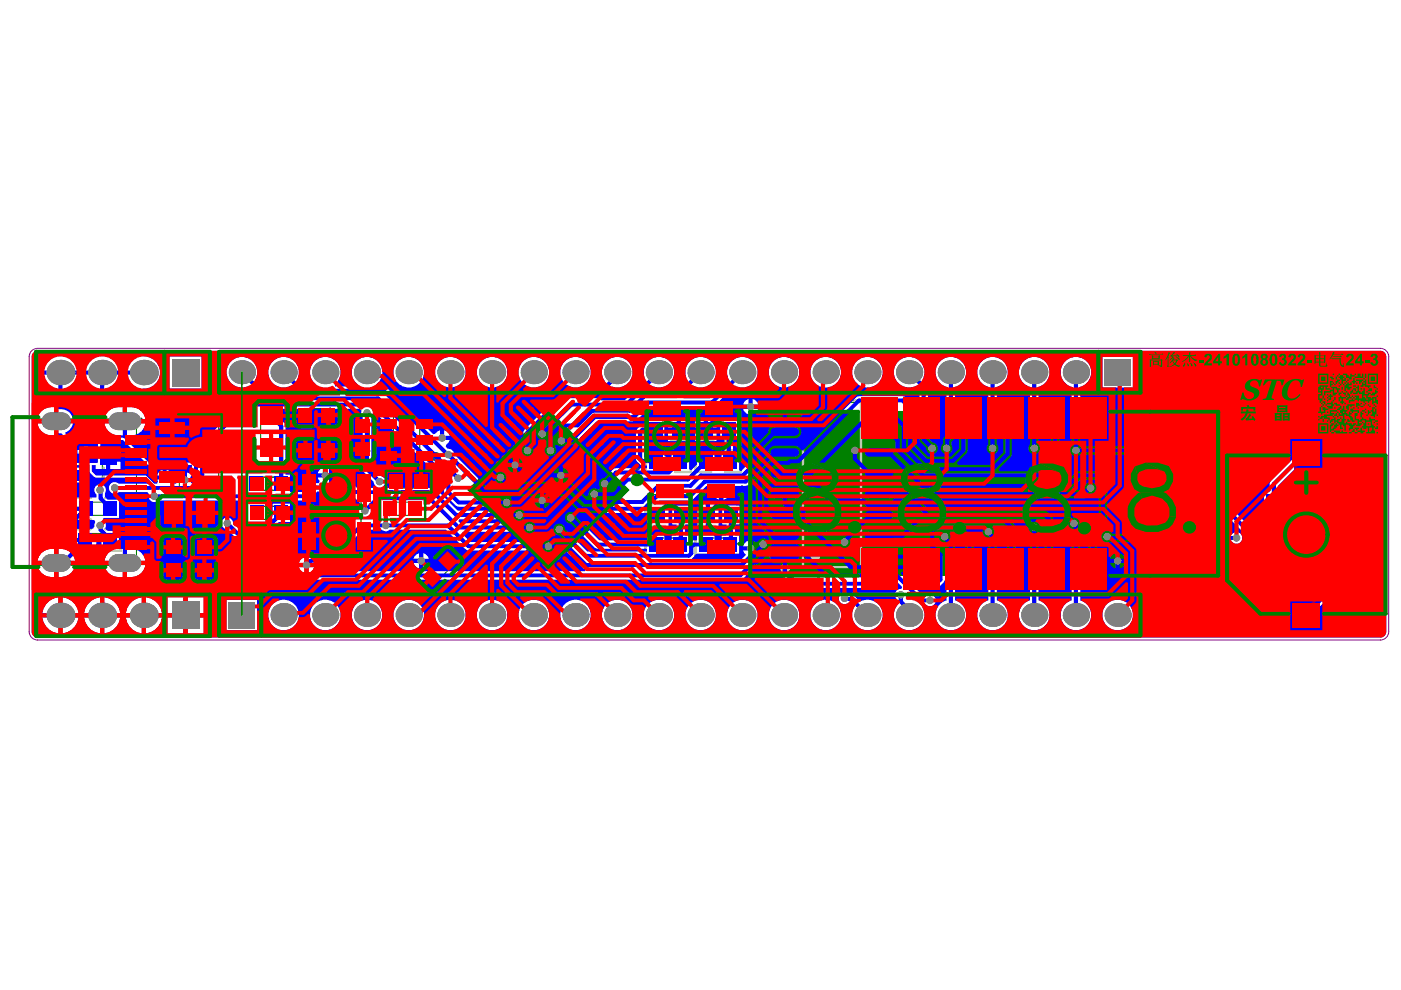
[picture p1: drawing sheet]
<svg xmlns="http://www.w3.org/2000/svg" width="297mm" height="210mm" viewBox="0 0 297 210" stroke-linecap="round" stroke-linejoin="round" font-family="sans-serif">
<g fill="#008080">
<path d="M183.1 86.4h.9v1.4h-.9z"/>
<path d="M183.1 90.8h.9v1.4h-.9z"/>
<path d="M183.1 95.2h.9v1.5h-.9z"/>
<path d="M183.1 99.6h.9v1.5h-.9z"/>
<path d="M183.1 104.1h.9v1.4h-.9z"/>
<path d="M183.1 108.5h.9v1.4h-.9z"/>
<path d="M183.1 112.9h.9v1.4h-.9z"/>
<path d="M183.1 117.3h.9v1.4h-.9z"/>
<path d="M168.8 86.4h.8v1.4h-.8z"/>
<path d="M168.8 90.8h.8v1.4h-.8z"/>
<path d="M168.8 95.2h.8v1.5h-.8z"/>
<path d="M168.8 99.6h.8v1.5h-.8z"/>
<path d="M168.8 104.1h.8v1.4h-.8z"/>
<path d="M168.8 108.5h.8v1.4h-.8z"/>
<path d="M168.8 112.9h.8v1.4h-.8z"/>
<path d="M168.8 117.3h.8v1.4h-.8z"/>
<path d="M117.8 119.5l.6-.5 .8 .7-.6 .6z"/>
<path d="M119 118.3l.6-.6 .8 .8-.6 .6z"/>
<path d="M120.3 117.1l.5-.6 .8 .8-.5 .6z"/>
<path d="M122.1 115.3l.8 .8-.6 .5-.8-.8z"/>
<path d="M122.7 114.6l.6-.6 .8 .8-.6 .6z"/>
<path d="M124.5 112.8l.8 .8-.5 .6-.8-.8z"/>
<path d="M125.2 112.1l.6-.5 .7 .8-.5 .5z"/>
<path d="M126.4 110.9l.6-.6 .8 .8-.6 .6z"/>
<path d="M127.7 109.7l.5-.6 .8 .8-.6 .6z"/>
<path d="M128.9 108.5l.6-.6 .7 .8-.5 .5z"/>
<path d="M130.1 107.2l.6-.5 .8 .7-.6 .6z"/>
<path d="M131.3 106l.6-.6 .8 .8-.6 .6z"/>
<path d="M99.8 106.2l.8-.8 .6 .6-.8 .8z"/>
<path d="M101.1 107.4l.8-.7 .5 .5-.8 .8z"/>
<path d="M102.3 108.7l.8-.8 .6 .6-.8 .7z"/>
<path d="M104.3 109.1l.6 .6-.8 .8-.6-.6z"/>
<path d="M104.8 111.1l.8-.8 .5 .6-.8 .8z"/>
<path d="M106 112.4l.8-.8 .5 .5-.7 .8z"/>
<path d="M107.2 113.6l.8-.8 .6 .6-.8 .8z"/>
<path d="M108.5 114.8l.7-.8 .6 .6-.8 .8z"/>
<path d="M109.7 116.1l.8-.8 .5 .5-.7 .8z"/>
<path d="M110.9 117.3l.8-.8 .6 .6-.8 .8z"/>
<path d="M112.1 118.5l.8-.8 .6 .6-.8 .8z"/>
<path d="M113.4 119.7l.8-.7 .5 .5-.8 .8z"/>
<path d="M113.9 87.5l.8 .8-.5 .5-.8-.8z"/>
<path d="M112.1 89.3l.6-.6 .8 .8-.6 .6z"/>
<path d="M110.9 90.5l.6-.6 .8 .8-.6 .6z"/>
<path d="M109.7 91.7l.6-.5 .7 .8-.5 .5z"/>
<path d="M108.5 93l.5-.6 .8 .8-.6 .5z"/>
<path d="M107.8 93.6l.8 .8-.6 .6-.8-.8z"/>
<path d="M106 95.4l.6-.5 .7 .7-.5 .6z"/>
<path d="M104.8 96.7l.5-.6 .8 .8-.5 .5z"/>
<path d="M103.5 97.9l.6-.6 .8 .8-.6 .6z"/>
<path d="M102.3 99.1l.6-.6 .8 .8-.6 .6z"/>
<path d="M101.1 100.3l.5-.5 .8 .8-.5 .5z"/>
<path d="M99.8 101.6l.6-.6 .8 .8-.6 .6z"/>
<path d="M132.1 101l.6 .6-.8 .8-.6-.6z"/>
<path d="M130.1 100.6l.8-.8 .6 .5-.8 .8z"/>
<path d="M129.7 98.5l.5 .6-.7 .8-.6-.6z"/>
<path d="M127.7 98.1l.7-.8 .6 .6-.8 .8z"/>
<path d="M127.2 96.1l.6 .6-.8 .7-.6-.5z"/>
<path d="M125.2 95.6l.8-.7 .5 .5-.7 .8z"/>
<path d="M124 94.4l.8-.8 .5 .6-.8 .8z"/>
<path d="M123.5 92.4l.6 .6-.8 .7-.6-.5z"/>
<path d="M121.5 92l.8-.8 .6 .5-.8 .8z"/>
<path d="M121.1 89.9l.5 .6-.8 .8-.5-.6z"/>
<path d="M119 89.5l.8-.8 .6 .6-.8 .8z"/>
<path d="M117.8 88.3l.8-.8 .6 .5-.8 .8z"/>
<path d="M283.9 113.5h1.5v.9h-1.5z"/>
<path d="M277.3 113.5h1.5v.9h-1.5z"/>
<path d="M280.6 118.9h1.5v.9h-1.5z"/>
<path d="M16.3 93.4h.9v1.5h-.9z"/>
<path d="M16.3 100h.9v1.5h-.9z"/>
<path d="M21.7 96.7h.9v1.5h-.9z"/>
<path d="M89 92.6h.6v1.4h-.6z"/>
<path d="M89 89.3h.6v1.4h-.6z"/>
<path d="M89 95.9h.6v1.4h-.6z"/>
<path d="M82.9 89.3h.6v1.4h-.6z"/>
<path d="M82.9 95.9h.6v1.4h-.6z"/>
</g>
<g fill="#800080">
<path d="M209.6 87.3h7v5.2h-7z"/>
<path d="M218.4 87.3h7v5.2h-7z"/>
<path d="M227.3 87.3h7v5.2h-7z"/>
<path d="M200.8 87.3h6.9v5.2h-6.9z"/>
<path d="M191.9 87.3h7v5.2h-7z"/>
<path d="M183.1 87.3h6.9v5.2h-6.9z"/>
<path d="M183.1 116.9h6.9v5.2h-6.9z"/>
<path d="M191.9 116.9h7v5.2h-7z"/>
<path d="M200.8 116.9h6.9v5.2h-6.9z"/>
<path d="M209.6 116.9h7v5.2h-7z"/>
<path d="M218.4 116.9h7v5.2h-7z"/>
<path d="M227.3 116.9h7v5.2h-7z"/>
<path d="M183.9 86.4h2.9v1.4h-2.9z"/>
<path d="M183.9 90.8h2.9v1.4h-2.9z"/>
<path d="M183.9 95.2h2.9v1.5h-2.9z"/>
<path d="M183.9 99.6h2.9v1.5h-2.9z"/>
<path d="M183.9 104.1h2.9v1.4h-2.9z"/>
<path d="M183.9 108.5h2.9v1.4h-2.9z"/>
<path d="M183.9 112.9h2.9v1.4h-2.9z"/>
<path d="M183.9 117.3h2.9v1.4h-2.9z"/>
<path d="M166 86.4h2.9v1.4h-2.9z"/>
<path d="M166 90.8h2.9v1.4h-2.9z"/>
<path d="M166 95.2h2.9v1.5h-2.9z"/>
<path d="M166 99.6h2.9v1.5h-2.9z"/>
<path d="M166 104.1h2.9v1.4h-2.9z"/>
<path d="M166 108.5h2.9v1.4h-2.9z"/>
<path d="M166 112.9h2.9v1.4h-2.9z"/>
<path d="M166 117.3h2.9v1.4h-2.9z"/>
<path d="M274.4 95.8h5.2v5.2h-5.2z"/>
<path d="M274.4 125.7h5.2v5.2h-5.2z"/>
<path d="M119.1 119.7l1.8 1.7-.6 .6-1.7-1.7z"/>
<path d="M119.8 119.1l.6-.6 1.7 1.7-.6 .6z"/>
<path d="M121.6 117.3l1.7 1.7-.5 .5-1.8-1.7z"/>
<path d="M122.8 116l1.8 1.8-.6 .5-1.7-1.7z"/>
<path d="M123.5 115.4l.6-.6 1.7 1.7-.6 .6z"/>
<path d="M125.3 113.6l1.7 1.7-.6 .6-1.7-1.8z"/>
<path d="M126 112.9l.5-.6 1.7 1.8-.5 .5z"/>
<path d="M127.8 111.1l1.7 1.7-.6 .6-1.7-1.7z"/>
<path d="M128.4 110.4l.6-.5 1.7 1.7-.6 .6z"/>
<path d="M129.6 109.2l.6-.5 1.7 1.7-.5 .5z"/>
<path d="M130.9 108l.5-.6 1.8 1.7-.6 .6z"/>
<path d="M132.1 106.8l.6-.6 1.7 1.7-.6 .6z"/>
<path d="M98.1 107.9l1.8-1.7 .5 .6-1.7 1.7z"/>
<path d="M99.4 109.1l1.7-1.7 .6 .6-1.8 1.7z"/>
<path d="M100.6 110.4l1.7-1.7 .6 .5-1.7 1.7z"/>
<path d="M101.8 111.6l1.8-1.7 .5 .5-1.7 1.8z"/>
<path d="M103.1 112.8l1.7-1.7 .6 .6-1.8 1.7z"/>
<path d="M104.3 114.1l1.7-1.8 .6 .6-1.7 1.7z"/>
<path d="M105.5 115.3l1.7-1.7 .6 .5-1.7 1.8z"/>
<path d="M106.8 116.5l1.7-1.7 .5 .6-1.7 1.7z"/>
<path d="M108 117.8l1.7-1.8 .6 .6-1.7 1.7z"/>
<path d="M109.2 119l1.7-1.7 .6 .5-1.7 1.7z"/>
<path d="M110.4 120.2l1.8-1.7 .5 .6-1.7 1.7z"/>
<path d="M111.7 121.4l1.7-1.7 .6 .6-1.8 1.7z"/>
<path d="M111.7 86.3l.5-.5 1.8 1.7-.6 .6z"/>
<path d="M110.4 87.6l.6-.6 1.7 1.7-.5 .6z"/>
<path d="M109.2 88.8l.6-.6 1.7 1.8-.6 .5z"/>
<path d="M108 90l.6-.5 1.7 1.7-.6 .6z"/>
<path d="M106.8 91.3l.5-.6 1.7 1.7-.5 .6z"/>
<path d="M105.5 92.5l.6-.6 1.7 1.7-.6 .6z"/>
<path d="M104.3 93.7l.6-.5 1.7 1.7-.6 .5z"/>
<path d="M103.1 95l.5-.6 1.8 1.7-.6 .6z"/>
<path d="M101.8 96.2l.6-.6 1.7 1.7-.5 .6z"/>
<path d="M100.6 97.4l.6-.6 1.7 1.8-.6 .5z"/>
<path d="M99.4 98.6l.5-.5 1.8 1.7-.6 .6z"/>
<path d="M98.1 99.9l.6-.6 1.7 1.7-.5 .6z"/>
<path d="M132.1 101l1.7-1.7 .6 .6-1.7 1.7z"/>
<path d="M130.9 99.8l1.7-1.7 .6 .5-1.8 1.8z"/>
<path d="M129.6 98.6l1.8-1.8 .5 .6-1.7 1.7z"/>
<path d="M128.4 97.3l1.7-1.7 .6 .6-1.7 1.7z"/>
<path d="M127.2 96.1l1.7-1.7 .6 .6-1.7 1.7z"/>
<path d="M126 94.9l1.7-1.7 .5 .5-1.7 1.7z"/>
<path d="M124.7 93.6l1.7-1.7 .6 .6-1.7 1.7z"/>
<path d="M123.5 92.4l1.7-1.7 .6 .6-1.7 1.7z"/>
<path d="M122.3 91.2l1.7-1.7 .6 .5-1.8 1.8z"/>
<path d="M121 90l1.8-1.8 .5 .6-1.7 1.7z"/>
<path d="M119.8 88.7l1.7-1.7 .6 .6-1.7 1.7z"/>
<path d="M118.6 87.5l1.7-1.7 .6 .5-1.8 1.8z"/>
<path d="M26.5 115.5h3.5v.7h-3.5z"/>
<path d="M26.5 114.8h3.5v.7h-3.5z"/>
<path d="M26.5 112.7h3.5v.7h-3.5z"/>
<path d="M26.5 112h3.5v.7h-3.5z"/>
<path d="M26.5 92.5h3.5v.7h-3.5z"/>
<path d="M26.5 93.2h3.5v.7h-3.5z"/>
<path d="M26.5 95.3h3.5v.7h-3.5z"/>
<path d="M26.5 96h3.5v.7h-3.5z"/>
<path d="M26.5 97.9h3.5v.7h-3.5z"/>
<path d="M26.5 99.6h3.5v.7h-3.5z"/>
<path d="M26.5 101.4h3.5v.7h-3.5z"/>
<path d="M26.5 103.1h3.5v.7h-3.5z"/>
<path d="M26.5 104.9h3.5v.7h-3.5z"/>
<path d="M26.5 106.6h3.5v.7h-3.5z"/>
<path d="M26.5 110.1h3.5v.7h-3.5z"/>
<path d="M26.5 108.3h3.5v.7h-3.5z"/>
<path d="M10.5 118.8h2.8v1.1h-2.8z"/>
<path d="M10.5 88.8h2.8v1h-2.8z"/>
<path d="M24.6 118.8h3.8v1.1h-3.8z"/>
<path d="M24.6 88.8h3.8v1h-3.8z"/>
<path d="M269.2 105h2.1v3.5h-2.1z"/>
<path d="M280 105h2.1v3.5h-2.1z"/>
<path d="M283.9 112.5h1.5v1h-1.5z"/>
<path d="M277.3 112.5h1.5v1h-1.5z"/>
<path d="M280.6 119.8h1.5v1h-1.5z"/>
<path d="M270.7 119.1h2.8v1h-2.8z"/>
<path d="M270.7 114.6h2.8v1h-2.8z"/>
<path d="M82.5 106.5h1.1v2.8h-1.1z"/>
<path d="M87.1 106.5h1v2.8h-1z"/>
<path d="M83.9 100.7h1v2.8h-1z"/>
<path d="M88.4 100.7h1v2.8h-1z"/>
<path d="M15.3 93.4h1v1.5h-1z"/>
<path d="M15.3 100h1v1.5h-1z"/>
<path d="M22.6 96.7h1v1.5h-1z"/>
<path d="M11.4 107.7h2.8v1h-2.8z"/>
<path d="M11.4 112.2h2.8v1.1h-2.8z"/>
<path d="M18 106.5h1v2.8h-1z"/>
<path d="M22.5 106.5h1.1v2.8h-1.1z"/>
<path d="M22.5 113.1h1v2.8h-1z"/>
<path d="M18 113.1h1v2.8h-1z"/>
<path d="M54.2 101.2h1.1v2.8h-1.1z"/>
<path d="M58.7 101.2h1.1v2.8h-1.1z"/>
<path d="M54.2 107.4h1.1v2.7h-1.1z"/>
<path d="M58.8 107.4h1v2.7h-1z"/>
<path d="M64.4 101h2.1v4.8h-2.1z"/>
<path d="M76.2 101h2.1v4.8h-2.1z"/>
<path d="M69.9 104.9h2.8v1.1h-2.8z"/>
<path d="M69.9 100.4h2.8v1h-2.8z"/>
<path d="M69.9 111.2h2.8v1h-2.8z"/>
<path d="M69.9 115.7h2.8v1.1h-2.8z"/>
<path d="M138.7 89.7h1v2.8h-1z"/>
<path d="M143.2 89.7h1.1v2.8h-1.1z"/>
<path d="M153.8 89.7h1.1v2.8h-1.1z"/>
<path d="M149.3 89.7h1v2.8h-1z"/>
<path d="M154 96.4h1v2.8h-1z"/>
<path d="M149.5 96.4h1v2.8h-1z"/>
<path d="M138.9 96.4h1v2.8h-1z"/>
<path d="M143.4 96.4h1v2.8h-1z"/>
<path d="M154.3 107.8h1v2.8h-1z"/>
<path d="M149.7 107.8h1.1v2.8h-1.1z"/>
<path d="M143.7 107.8h1v2.8h-1z"/>
<path d="M139.1 107.8h1.1v2.8h-1.1z"/>
<path d="M143.4 114.1h1v2.8h-1z"/>
<path d="M138.9 114.1h1v2.8h-1z"/>
<path d="M154 114.1h1v2.8h-1z"/>
<path d="M149.5 114.1h1v2.8h-1z"/>
<path d="M139 97.3h4.9v2.1h-4.9z"/>
<path d="M139 85.5h4.9v2h-4.9z"/>
<path d="M149.9 97.3h4.9v2.1h-4.9z"/>
<path d="M149.9 85.5h4.9v2h-4.9z"/>
<path d="M139.6 114.9h4.9v2.1h-4.9z"/>
<path d="M139.6 103.1h4.9v2.1h-4.9z"/>
<path d="M150.5 114.9h4.9v2.1h-4.9z"/>
<path d="M150.5 103.1h4.9v2.1h-4.9z"/>
<path d="M35.1 95h4.6l2-2.1h5.8l1.5 2v2l-1.5 2h-5.8l-2-2h-4.6z"/>
<path d="M35.4 100.3h3.7v1.7h-3.7z"/>
<path d="M35.4 89.9h3.7v1.7h-3.7z"/>
<path d="M89.5 92.6h1.6v1.4h-1.6z"/>
<path d="M89.5 89.3h1.6v1.4h-1.6z"/>
<path d="M89.5 95.9h1.6v1.4h-1.6z"/>
<path d="M81.3 89.3h1.6v1.4h-1.6z"/>
<path d="M81.3 95.9h1.6v1.4h-1.6z"/>
<path d="M235.8 77.8h2.3v2.2h-2.3z"/>
<path d="M227 77.8h2.2v2.2h-2.2z"/>
<path d="M218.2 77.8h2.2v2.2h-2.2z"/>
<path d="M209.3 77.8h2.2v2.2h-2.2z"/>
<path d="M200.5 77.8h2.2v2.2h-2.2z"/>
<path d="M191.6 77.8h2.3v2.2h-2.3z"/>
<path d="M182.8 77.8h2.2v2.2h-2.2z"/>
<path d="M174 77.8h2.2v2.2h-2.2z"/>
<path d="M165.1 77.8h2.2v2.2h-2.2z"/>
<path d="M156.3 77.8h2.2v2.2h-2.2z"/>
<path d="M147.4 77.8h2.3v2.2h-2.3z"/>
<path d="M138.6 77.8h2.2v2.2h-2.2z"/>
<path d="M129.7 77.8h2.3v2.2h-2.3z"/>
<path d="M120.9 77.8h2.2v2.2h-2.2z"/>
<path d="M112.1 77.8h2.2v2.2h-2.2z"/>
<path d="M103.2 77.8h2.2v2.2h-2.2z"/>
<path d="M94.4 77.8h2.2v2.2h-2.2z"/>
<path d="M85.5 77.8h2.3v2.2h-2.3z"/>
<path d="M76.7 77.8h2.2v2.2h-2.2z"/>
<path d="M67.9 77.8h2.2v2.2h-2.2z"/>
<path d="M59 77.8h2.2v2.2h-2.2z"/>
<path d="M50.2 77.8h2.2v2.2h-2.2z"/>
<path d="M50.2 129.3h2.2v2.2h-2.2z"/>
<path d="M59 129.3h2.2v2.2h-2.2z"/>
<path d="M67.9 129.3h2.2v2.2h-2.2z"/>
<path d="M76.7 129.3h2.2v2.2h-2.2z"/>
<path d="M85.5 129.3h2.3v2.2h-2.3z"/>
<path d="M94.4 129.3h2.2v2.2h-2.2z"/>
<path d="M103.2 129.3h2.2v2.2h-2.2z"/>
<path d="M112.1 129.3h2.2v2.2h-2.2z"/>
<path d="M120.9 129.3h2.2v2.2h-2.2z"/>
<path d="M129.7 129.3h2.3v2.2h-2.3z"/>
<path d="M138.6 129.3h2.2v2.2h-2.2z"/>
<path d="M147.4 129.3h2.3v2.2h-2.3z"/>
<path d="M156.3 129.3h2.2v2.2h-2.2z"/>
<path d="M165.1 129.3h2.2v2.2h-2.2z"/>
<path d="M174 129.3h2.2v2.2h-2.2z"/>
<path d="M182.8 129.3h2.2v2.2h-2.2z"/>
<path d="M191.6 129.3h2.3v2.2h-2.3z"/>
<path d="M200.5 129.3h2.2v2.2h-2.2z"/>
<path d="M209.3 129.3h2.2v2.2h-2.2z"/>
<path d="M218.2 129.3h2.2v2.2h-2.2z"/>
<path d="M227 129.3h2.2v2.2h-2.2z"/>
<path d="M235.8 129.3h2.3v2.2h-2.3z"/>
<path d="M11.7 78.5h2.2v1h-2.2z"/>
<path d="M20.5 78.5h2.3v1h-2.3z"/>
<path d="M29.4 78.5h2.2v1h-2.2z"/>
<path d="M38.2 78.5h2.3v1h-2.3z"/>
<path d="M11.7 129.9h2.2v1.1h-2.2z"/>
<path d="M20.5 129.9h2.3v1.1h-2.3z"/>
<path d="M29.4 129.9h2.2v1.1h-2.2z"/>
<path d="M38.2 129.9h2.3v1.1h-2.3z"/>
<path d="M64.4 111.1h2.1v4.9h-2.1z"/>
<path d="M76.2 111.1h2.1v4.9h-2.1z"/>
<path d="M58.9 101.1h1.1v2.8h-1.1z"/>
<path d="M54.4 101.2h1.1v2.7h-1.1z"/>
<path d="M58.9 107.3h1.1v2.8h-1.1z"/>
<path d="M54.4 107.3h1.1v2.8h-1.1z"/>
<path d="M36.7 106.5h1.4v4.5h-1.4z"/>
<path d="M42.3 106.5h1.4v4.5h-1.4z"/>
<path d="M55.3 93.6h4.4v1.4h-4.4z"/>
<path d="M55.3 88h4.4v1.4h-4.4z"/>
<path d="M35.3 115.7h2.8v1h-2.8z"/>
<path d="M35.3 120.2h2.8v1.1h-2.8z"/>
<path d="M41.9 115.7h2.8v1h-2.8z"/>
<path d="M41.9 120.2h2.8v1.1h-2.8z"/>
<path d="M64.4 94.1h1.1v2.8h-1.1z"/>
<path d="M68.9 94.1h1.1v2.8h-1.1z"/>
<path d="M64.4 86.6h1.1v2.8h-1.1z"/>
<path d="M68.9 86.6h1.1v2.8h-1.1z"/>
<path d="M75.5 90.1h2.8v1h-2.8z"/>
<path d="M75.5 94.6h2.8v1h-2.8z"/>
<path d="M93.5 118.5l.8-.8 1.9 2-.7 .7z"/>
<path d="M91.1 120.9l1.9 2-.7 .7-2-1.9z"/>
</g>
<g fill="#000">
<circle cx="44.4" cy="74.6" r=".22"/>
<circle cx="241.4" cy="74.5" r=".22"/>
<circle cx="30" cy="88.8" r=".22"/>
<circle cx="35.1" cy="88.1" r=".22"/>
<circle cx="59.7" cy="95" r=".22"/>
<circle cx="70" cy="94.1" r=".22"/>
<circle cx="70" cy="86.6" r=".22"/>
<circle cx="78.3" cy="95.6" r=".22"/>
<circle cx="91.1" cy="98.3" r=".22"/>
<circle cx="138.8" cy="96.4" r=".22"/>
<circle cx="144.3" cy="92.5" r=".22"/>
<circle cx="145.8" cy="85.4" r=".22"/>
<circle cx="149.3" cy="89.7" r=".22"/>
<circle cx="155" cy="99.2" r=".22"/>
<circle cx="156.7" cy="85.4" r=".22"/>
<circle cx="260.1" cy="95.8" r=".22"/>
<circle cx="14.2" cy="107.7" r=".22"/>
<circle cx="15.3" cy="102.5" r=".22"/>
<circle cx="18" cy="106.5" r=".22"/>
<circle cx="23.5" cy="115.9" r=".22"/>
<circle cx="36.7" cy="111" r=".22"/>
<circle cx="54.2" cy="101.2" r=".22"/>
<circle cx="54.2" cy="107.4" r=".22"/>
<circle cx="60" cy="107.3" r=".22"/>
<circle cx="60" cy="101.1" r=".22"/>
<circle cx="72.7" cy="111.2" r=".22"/>
<circle cx="72.7" cy="100.4" r=".22"/>
<circle cx="78.3" cy="107.7" r=".22"/>
<circle cx="78.3" cy="117.9" r=".22"/>
<circle cx="82.5" cy="109.3" r=".22"/>
<circle cx="83.9" cy="103.5" r=".22"/>
<circle cx="138.4" cy="103.9" r=".11"/>
<circle cx="139.1" cy="107.8" r=".22"/>
<circle cx="144.4" cy="116.9" r=".22"/>
<circle cx="146.4" cy="103.1" r=".22"/>
<circle cx="149.7" cy="107.8" r=".22"/>
<circle cx="155" cy="116.9" r=".22"/>
<circle cx="157.3" cy="103.1" r=".22"/>
<circle cx="165.4" cy="120" r=".22"/>
<circle cx="269.2" cy="103.9" r=".22"/>
<circle cx="276.3" cy="112.5" r=".22"/>
<circle cx="38.1" cy="121.3" r=".22"/>
<circle cx="44.4" cy="126.1" r=".22"/>
<circle cx="44.7" cy="121.3" r=".22"/>
<circle cx="46.9" cy="134.8" r=".22"/>
<circle cx="92.3" cy="123.6" r=".22"/>
<circle cx="159.1" cy="122.1" r=".11"/>
<circle cx="270.7" cy="120.2" r=".22"/>
</g>
<g fill="#008000">
<path d="M159.1 87.3h99.2v34.8h-99.2z"/>
<path d="M99 103.9l17.3-17.2 17.2 17.2-17.2 17.2z"/>
</g>
<g fill="none" stroke="#008000" stroke-width=".21">
<path d="M7.8 74.6h36.6v8.7h-36.6zM46.9 74.5h194.5v8.8h-194.5zM2.7 88.8h26.2v31.1h-26.2zM17.2 92.4h4.5v10.1h-4.5zM38 88.1h8.4v15.7h-8.4zM55.3 88h4.4v7h-4.4zM64.4 94.1h5.6v2.8h-5.6zM64.4 86.6h5.6v2.8h-5.6zM66.1 99h10.5v8.7h-10.5zM75.5 90.1h2.8v5.5h-2.8zM83.4 88.2h5.6v10.1h-5.6zM137.1 87.2h8.7v10.4h-8.7z"/>
<path d="M138.7 89.7h5.6v2.8h-5.6zM138.9 96.4h5.5v2.8h-5.5zM148 87.2h8.7v10.4h-8.7zM149.3 89.7h5.6v2.8h-5.6zM149.5 96.4h5.5v2.8h-5.5zM169.6 85.4h13.6v34.4h-13.6zM260.1 96.5h33.7v33.7h-33.7zM11.4 107.7h2.8v5.6h-2.8zM18 113.1h5.5v2.8h-5.5zM18 106.5h5.6v2.8h-5.6zM35.3 115.7h2.8v5.6h-2.8zM36.7 106.5h7v4.5h-7z"/>
<path d="M41.9 115.7h2.8v5.6h-2.8zM54.4 103.9v-2.7h5.6v2.7l-5.8 .1v-2.8h5.6v2.8M54.4 107.3v2.8h5.6v-2.8l-5.8 .1v2.7h5.6v-2.7M66.1 109.2h10.5v8.7h-10.5zM69.9 100.4h2.8v5.6h-2.8zM69.9 111.2h2.8v5.6h-2.8zM82.5 106.5h5.6v2.8h-5.6zM83.9 100.7h5.5v2.8h-5.5zM137.7 104.9h8.7v10.4h-8.7zM138.9 114.1h5.5v2.8h-5.5zM139.1 107.8h5.6v2.8h-5.6zM148.6 104.9h8.7v10.4h-8.7z"/>
<path d="M149.5 114.1h5.5v2.8h-5.5zM149.7 107.8h5.6v2.8h-5.6zM270.7 114.6h2.8v5.5h-2.8zM270.8 103.9h9.7v5.6h-9.7zM276.3 114.4h10.1v4.5h-10.1zM7.8 126.1h36.6v8.7h-36.6zM46.9 126h194.5v8.8h-194.5zM90.3 121.7l4-4 1.9 2-3.9 3.9z"/>
</g>
<g fill="#008080">
<path d="M239.8 106.1l1.5-1.4 .4-.2 .4 1.3a3 3 0 0 0-1.7 3.3 3 3 0 0 0 2.7 2.5l2.2-.1 1.7-.5 .5-.6 .4-.8 1.4 .1a4 4 0 0 1-1.5 2.4 7.5 7.5 0 0 1-7.2 0 4.3 4.3 0 0 1-.8-6z"/>
<path d="M241.7 104.5h5a4.8 4.8 0 0 1 2.6 5.2l-1.4-.1v-1.6l-.5-1.1-1-1-2.2-.7-2.1 .6z"/>
<path d="M240.6 99l.5 1.9v1l.4 .9a4.5 4.5 0 0 0 5.3 0l.5-.9v-1l-.4-.7-4.1-2h2.7l2.3 .8a3.7 3.7 0 0 1 0 4.9l-1.2 .6h-5.1l-1-.6-.8-1.8v-1.5z"/>
<path d="M240.6 99l2.2-.7 3.8 1.7-1.3-.4h-2.3l-1.5 .6-.4 .6z"/>
<path d="M217.6 106.3l1.4-1.4 .4-.2 .4 1.3a3 3 0 0 0-1.7 3.2 3 3 0 0 0 2.7 2.5h2.3l1.6-.5 .5-.6 .4-.8 1.4 .1a4 4 0 0 1-1.5 2.4 7.5 7.5 0 0 1-7.2 0 4.3 4.3 0 0 1-.7-6z"/>
<path d="M219.4 104.7h5a4.8 4.8 0 0 1 2.6 5.2l-1.4-.2v-1.6l-.4-1-1.1-1.1-2.1-.6-2.2 .6z"/>
<path d="M218.3 99.2l.6 1.9-.1 1 .4 .8a4.5 4.5 0 0 0 5.3 .1l.5-.9v-1l-.4-.8-4.1-1.9h2.7l2.3 .7a3.7 3.7 0 0 1 .1 5l-1.2 .6h-5.1l-1.1-.7-.8-1.7 .1-1.5z"/>
<path d="M218.3 99.2l2.3-.8 3.7 1.8-1.3-.4h-2.3l-1.5 .6-.4 .6z"/>
<path d="M191.1 106.3l1.4-1.4 .5-.2 .4 1.3a3 3 0 0 0-1.8 3.2 3 3 0 0 0 2.8 2.5h2.2l1.7-.5 .5-.6 .4-.8 1.4 .1a4 4 0 0 1-1.6 2.4 7.5 7.5 0 0 1-7.2 0 4.3 4.3 0 0 1-.7-6z"/>
<path d="M192.9 104.7h5a4.8 4.8 0 0 1 2.7 5.2l-1.4-.2v-1.6l-.5-1-1.1-1.1-2.1-.6-2.1 .6z"/>
<path d="M191.9 99.2l.5 1.9v1l.3 .8a4.5 4.5 0 0 0 5.4 .1l.5-.9-.1-1-.3-.8-4.1-1.9h2.7l2.3 .7a3.7 3.7 0 0 1 0 5l-1.2 .6h-5.1l-1.1-.7-.7-1.7v-1.5z"/>
<path d="M191.9 99.2l2.2-.8 3.8 1.8-1.4-.4h-2.3l-1.4 .6-.4 .6z"/>
<path d="M168.9 106.1l1.4-1.4 .5-.2 .3 1.3a3 3 0 0 0-1.7 3.2 3 3 0 0 0 2.7 2.6l2.3-.1 1.6-.5 .6-.6 .3-.8 1.4 .1a4 4 0 0 1-1.5 2.4 7.5 7.5 0 0 1-7.2 0 4.3 4.3 0 0 1-.7-6z"/>
<path d="M170.7 104.5h5a4.8 4.8 0 0 1 2.6 5.2l-1.4-.1v-1.7l-.4-1-1.1-1.1-2.1-.6-2.2 .6z"/>
<path d="M169.6 99l.6 1.9-.1 1 .4 .8a4.5 4.5 0 0 0 5.3 .1l.5-.9v-1l-.4-.7-4.1-2h2.7l2.3 .7a3.7 3.7 0 0 1 .1 5l-1.2 .6h-5.1l-1.1-.7-.8-1.7 .1-1.5z"/>
<path d="M169.7 99l2.2-.8 3.7 1.8-1.3-.4h-2.3l-1.5 .6-.3 .6z"/>
<path d="M259.7 122.6l8 8h-8z"/>
<path d="M274.8 101.9h4.4v.9h-4.4z"/>
<path d="M276.5 100.1h.9v4.4h-.9z"/>
<path d="M268.6 106.4h2.6v.7h-2.6z"/>
<path d="M279.7 106.4h2.7v.7h-2.7z"/>
<path d="M280.7 105.4h.7v2.7h-.7z"/>
<path d="M59.1 102.3h1.8v.5h-1.8z"/>
<path d="M54.2 101.6h.5v1.9h-.5z"/>
<path d="M53.5 102.3h1.9v.5h-1.9z"/>
<path d="M59.1 108.5h1.8v.4h-1.8z"/>
<path d="M54.2 107.8h.5v1.9h-.5z"/>
<path d="M53.5 108.5h1.9v.5h-1.9z"/>
</g>
<g fill="none" stroke="#008080" stroke-width="1.3">
<circle cx="181.2" cy="111.8" r=".7"/>
<circle cx="203.4" cy="112" r=".7"/>
<circle cx="229.9" cy="112" r=".7"/>
<circle cx="252.2" cy="111.8" r=".7"/>
</g>
<g fill="none" stroke="#008080" stroke-width="1">
<circle cx="34.9" cy="91.1" r=".52"/>
<circle cx="92.4" cy="96.8" r=".52"/>
<circle cx="134.7" cy="99" r=".52"/>
<circle cx="164" cy="118" r=".52"/>
</g>
<g fill="none" stroke="#008080" stroke-width=".66">
<circle cx="14.4" cy="101.3" r=".35"/>
<circle cx="277.6" cy="111.6" r=".35"/>
</g>
<path d="M6.7 74.4l.8-.5h.5h284.7a1.77 1.77 0 0 1 1.7 1.7v58.3a1.77 1.77 0 0 1-1.7 1.8h-284.7a1.77 1.77 0 0 1-1.8-1.8v-58.3l.1-.4z" fill="none" stroke="#800080" stroke-width=".21"/>
<g fill="#c0c073">
<path d="M269.9 109h1.1v1h-1.1z"/>
<path d="M269.9 103.4h1.1v1.1h-1.1z"/>
</g>
<g fill="none" stroke="#c0c073" stroke-width=".51">
<path d="M16.9 92.1h5.1v3.6M16.9 95.9v3.1M22 99.2v3.6h-5.1M140.2 95.5h-3.4v4.6h3.4M143.1 95.5h3.4v4.6h-3.4M150.8 95.5h-3.4v4.6h3.4M153.7 95.5h3.4v4.6h-3.4M170.2 84.9h12.4v35.3h-12.4zM10.5 109v-3.3h4.6v3.3M10.5 112v3.3h4.6v-3.3M19.3 112.2h-3.4v4.6h3.4M19.3 105.6h-3.3v4.6h3.3"/>
<path d="M22.2 112.2h3.4v4.6h-3.4M22.3 105.6h3.3v4.6h-3.3M55.5 100.3h-3.3v4.6h3.3M55.5 106.5h-3.3v4.5h3.3M58.5 100.3h3.3v4.6h-3.3M58.5 106.5h3.4v4.5h-3.4M69 112.5v-3.3h4.6v3.3M69 115.5v3.3h4.6v-3.3M140.2 113.2h-3.4v4.6h3.4M143.1 113.2h3.4v4.6h-3.4M150.8 113.2h-3.4v4.6h3.4M153.7 113.2h3.4v4.6h-3.4"/>
<path d="M269.8 115.9v-3.4h4.6v3.4M269.8 118.8v3.4h4.6v-3.4M270.7 103.7h9.8v.6M272.7 103.7v6M276.1 114.1v5.1h3.6M279.8 114.1h3.2M280.5 109.2v.5h-9.8M286.7 114.1v5.1h-3.6"/>
</g>
<path d="M273.2 103.7v6" fill="none" stroke="#c0c073" stroke-width=".5"/>
<path d="M140.5 88.6h-2.8a1.08 1.08 0 0 0-1.1 1.1v2.8a1.08 1.08 0 0 0 1.1 1.1h2.8M142.4 88.6h2.8a1.08 1.08 0 0 1 1.1 1.1v2.8a1.08 1.08 0 0 1-1.1 1.1h-2.8M151.1 88.6h-2.8a1.08 1.08 0 0 0-1.1 1.1v2.8a1.08 1.08 0 0 0 1.1 1.1h2.8M153.1 88.6h2.7a1.08 1.08 0 0 1 1.1 1.1v2.8a1.08 1.08 0 0 1-1.1 1.1h-2.7M68.9 102.2v-2.8a1.08 1.08 0 0 1 1-1.1h2.8a1.08 1.08 0 0 1 1.1 1.1v2.8M68.9 104.1v2.8a1.08 1.08 0 0 0 1 1.1h2.8a1.08 1.08 0 0 0 1.1-1.1v-2.8M140.9 106.7h-2.7a1.08 1.08 0 0 0-1.1 1.1v2.8a1.08 1.08 0 0 0 1.1 1.1h2.7M142.9 106.7h2.8a1.08 1.08 0 0 1 1.1 1.1l-.1 2.8a1.08 1.08 0 0 1-1 1.1h-2.8M151.5 106.7h-2.7a1.08 1.08 0 0 0-1.1 1.1v2.8a1.08 1.08 0 0 0 1.1 1.1h2.7M153.5 106.7h2.8a1.08 1.08 0 0 1 1.1 1.1v2.8a1.08 1.08 0 0 1-1.1 1.1h-2.8" fill="none" stroke="#c0c073" stroke-width=".84"/>
<g fill="none" stroke="#c0c073" stroke-width="1">
<circle cx="172.8" cy="118" r=".52"/>
<circle cx="166.4" cy="120.6" r=".52"/>
</g>
<g fill="#00f">
<path d="M58.3 86.7h18.1l.3 .4a1.11 1.11 0 0 0 .2 1.3v11.1l.3 .6 2 2.1 .4 .8-.2 .4h-3.8l-1-.9-.8-.1v-1.2h-2.5v-.5h-.4v-2.2h-2v.6a1.57 1.57 0 0 0-1.6 1.3h1.7v.8h-1.7l.5 .8-.2 .4-1.1 .1-1.9 1.8h-3.1v-3.7h-1v-10.3l-.2-.6-1.6-1.6-.2-.6-.3-.4zM71.8 98.5v1.8h2v-1.8z"/>
<path d="M79 87.6l.5-.2 14.6 14.7 .1 2.6 2.4 2.5 .7 .2h9.3a1.22 1.22 0 0 0 1.7 0 1.22 1.22 0 0 0 0-1.7l.2-.5h4.6l.2 .5h3.3l.2-.5h2.6l3.3 3.3 .6 .3h18.5v-2.1h-2l-.2-.4 .2-.2 6.9-.1 3.1-3h1.5l.2 .5-.2 .4h3.3l-.2-.4 .2-.5h3.8l1.4-1.4 .4 .2 .1 9 2.6 2.7 .2 .8-.3 .3a1.21 1.21 0 0 0-2.1 .2l-.5 .1-.6-.3v1.7h-.4v.4h-1.7l.2 .5 .5 .4-1.3 1.3h-10l-.2-.4 .7-.9 .4-.2h3.7v-.3l.4-.2 .9 .1 .2 .2v.2h3.7v-3.9h-.8v-2.3h.9v-4h-3.7v4h1v2.3h-1.1v.9l-1.1 .3-.4-.2v-1h-3.7v1.1l-1.2 .1-.5-.1v-1.1h-.8v-2.3h.9v-4h-3.7v4h.9v2.3h-1v.9l-1.1 .3-.4-.2v-1h-3.7v1.1h-10.1l-4.9-4.9a1.24 1.24 0 0 0-1.2-1.2 1.24 1.24 0 0 0-1.2 1.2 1.24 1.24 0 0 0 1.2 1.3l5.4 5.3 10.8 .1v.5h-12.7l-4.7-4.7a1.24 1.24 0 0 0-1.2-1.2 1.24 1.24 0 0 0-1.3 1.2 1.24 1.24 0 0 0 1.2 1.3l1.1 1-.2 .4h-2.3a1.16 1.16 0 0 0-1.7 0h-15.7l-1.7-1.7 .1-.5h13.4a1.24 1.24 0 0 0 1.7 0 1.24 1.24 0 0 0 0-1.7 1.24 1.24 0 0 0-1.7-.1h-13.9l-.4-.4 .2-.4h11.8a1.24 1.24 0 0 0 1.8 0 1.24 1.24 0 0 0 0-1.8 1.24 1.24 0 0 0-1.8 0h-12.1l-4.9-4.8-10.7-.1-.2-.4a1.21 1.21 0 0 0 .3-1.3 1.21 1.21 0 0 0-1.1-.8l-1.8-1.8v-10.7zM153.4 104.8v1.2l.5-.3 .5-.4 .2-.5zM151.3 104.8l.3 .5 .4 .4 .5 .3v-1.2zM115.4 106.5v1.2l.5-.2 .5-.5 .2-.5zM113.3 106.5l.2 .5 .5 .5 .5 .2v-1.2zM150.5 106.7v2.1h1.9v-2.1zM147.8 106.7v2.1h1.8v-2.1zM150.5 109.6v2h1.9v-2zM147.8 109.6v2h1.8v-2zM139.9 109.6v2h1.9v-2zM137.2 109.6v2h1.8v-2zM157.7 115.3l-.2 .5h1.2v-1.2l-.5 .2z"/>
<path d="M7 74.8l.5 .2v7.2l.1 .4 3.3 3.3-.2 .4a2.91 2.91 0 0 0-2.8 2.6h4v.9h-4l.1 .3a3.1 3.1 0 0 0 3.5 2.2v5.9l.1 .3 .3 .1h7.1v1.3l.1 .4 .9 .8 .3 .2h10.4l.9 .8-.2 .4h-6.3a1.24 1.24 0 0 0-1.7 .1 1.24 1.24 0 0 0 0 1.7 1.24 1.24 0 0 0 1.7 .1h6.2l.3 .4a1.22 1.22 0 0 0 .4 1.5 1.22 1.22 0 0 0 1.5-.2h31.5l.6-.2 1.7-1.7h2v3.2h1.1v2.1h-1v3.7h3.5l.2 .5-1.1 1.1h-2.6v3.7h3.9v-2.5l3.7-3.7h4l.1 .1a1.19 1.19 0 0 0 1.5-.1h12l4.1 4.2 .7 .2h16l.2 .2a1.19 1.19 0 0 0 1.5-.2h2.8l3.7 3.7 .5 .3-.1 .4h-57.4l-.2-.4 .2-.5h-3.2l.1 .5-.1 .4h-3.8l-6.2-6.2 1.4-1.3h1l.6-.2 2.7-2.7h2.4v-3.9h-3.7v2.6l-1.1 1.1-.4-.2v-3.5h-3.7v3.9h3.3l.2 .4-.7 .7-1.4 .1-1.8 1.8-2.8-2.8v-.2a1.24 1.24 0 0 0-1.3-1 1.24 1.24 0 0 0-1.2 1.3 1.24 1.24 0 0 0 1.2 1.2l10.5 10.4 .6 .3h97.7l.7-.3 2.5-2.4 .6-.1 .3-.2 1.5-1.5 .5 .2a2.01 2.01 0 0 0 2.5 .9l.1 2.1 2.9 3 16.3 .1 .2 .1a1.23 1.23 0 0 0 1.4 0 1.23 1.23 0 0 0 .4-1.5l.3-.4h2.6l1.6 1.6-.2 .4a1.21 1.21 0 0 0-1.2 .7 1.21 1.21 0 0 0 .2 1.3 1.28 1.28 0 0 0 .3 1.3 3.2 3.2 0 0 0 0 4.4 3.2 3.2 0 0 0 4.3 .4 3.2 3.2 0 0 0 .8-4.4l.2-.4h.6a1.24 1.24 0 0 0 1.8 0 1.24 1.24 0 0 0 0-1.8 1.24 1.24 0 0 0-1.8 0h-.5l-4.8-4.8 .2-.4h.3l.5 .3 3.2 3.1h3.6a2.89 2.89 0 0 0 1.5-1.5h.4v4.2a3.2 3.2 0 0 0-1.7 5 3.2 3.2 0 0 0 5.2 0 3.2 3.2 0 0 0-1.7-5v-12l-.3-.6-.7-.8-.2-.7 .2-.5h1l2.2 2.2v4.9a1.24 1.24 0 0 0 0 1.8 1.24 1.24 0 0 0 1.7 0 1.24 1.24 0 0 0 .1-1.8l-.1-5.7-2.2-2.3 .1-.4h4.2l.2 .5-.2 .1a1.25 1.25 0 0 0 .8 2l.2 .2v13.1a3.2 3.2 0 0 0-1.7 5 3.2 3.2 0 0 0 5.3 0 3.2 3.2 0 0 0-1.8-5v-13.5l-.9-1.9 .2-.5h2.1l.8 .8v7.6l-.1 .2a1.24 1.24 0 0 0 .2 1.7 1.24 1.24 0 0 0 1.7-.2 1.24 1.24 0 0 0 0-1.7v-8l-.2-.6-.8-.7 .2-.4h6.6l.4 .3v9.4a1.24 1.24 0 0 0 0 1.8 1.24 1.24 0 0 0 1.7 0 1.24 1.24 0 0 0 .1-1.8l-.1-10.1a2.66 2.66 0 0 0-1.7-1.4h-24.4l-1.9-1.8-5.9-.1-.1-.4 .4-.3h40.1l.6-.3 .8-.7a1.24 1.24 0 0 0 1.3-1.1 1.24 1.24 0 0 0-1-1.4 1.24 1.24 0 0 0-1.4 1l-.7 .7h-1.8l-.2-.5 1.8-1.7h3.6l.3 .2v8.1l-2.2 2.2v5.9l-.2 .1a1.24 1.24 0 0 0 .3 1.7 1.24 1.24 0 0 0 1.6-.1 1.24 1.24 0 0 0 .1-1.7v-5.1l1.9-2 .3-.6-.1-9.2a2.46 2.46 0 0 0-1.6-1.3l-4.8 .1-2.2 2.1h-5.7l-.1-.4 .5-.3 3.7-3.8 .1-7a1.24 1.24 0 0 0 0-1.7 1.24 1.24 0 0 0-1.8 0 1.24 1.24 0 0 0 0 1.7v6.3l-3 3h-7.9l-.2-.4 2.8-2.9v-7.2a1.24 1.24 0 0 0 0-1.7 1.24 1.24 0 0 0-1.7 0 1.24 1.24 0 0 0-.1 1.7v6.5l-2.6 2.7h-7l-.2-.5 2.2-2.3v-5.8a1.25 1.25 0 0 0 .8-1.5 1.25 1.25 0 0 0-1.5-.9 1.25 1.25 0 0 0-1 1.4l-.1 6.1-1.6 1.7h-5l-2.8-2.8v-7.5l-.3-.6-1.6-1.6-.7-.3h-9.2l-.6 .3-11.3 11.2-.3-.1a1.65 1.65 0 0 0-1.4-.9l-4.7 .1a1.4 1.4 0 0 0-.9 1.4l-1.6 1.6-.4-.2v-1.2l3.3-3.3 4.3 .1a1.44 1.44 0 0 0 1.4-1.5 1.44 1.44 0 0 0-1.4-1.4l-4.7 .1a1.38 1.38 0 0 0-.9 1.5l-3.5 3.5-.3 .6v2.1l-2 2-.4-.2v-3.9h-1.3v-2.7h1v-4h-3.7v4h.9v2.7h-.6v.9l-1.1 .4-.4-.3v-1h-3.7v2.7l-1.2 1.2-.5-.2v-3.7h-3.7v1l-.4 .2-.8-.1-.3-.2v-.9h-3.7v1.1h-.6v-4.9h.6v1.1h3.7v-4h-3.7v1.1a1.91 1.91 0 0 0-2.4 1.4l.1 6a2 2 0 0 0 2.3 1.1v.6h-6.9l-2.1 2h-.2a1.23 1.23 0 0 0-.8 2l-.1 .5h-.4a1.24 1.24 0 0 0-1.4-.1 1.24 1.24 0 0 0-.5 1.3l-.6 .2-2.9-2.8-.8-.3-.1-.4 .1-.5h-3.2l.2 .5-.2 .4h-9.1l-.9-.9v-.2a1.24 1.24 0 0 0-1.3-1 1.24 1.24 0 0 0-1.1 1.3 1.24 1.24 0 0 0 1.2 1.2l.5 .5-.2 .4h-3l-7.1-7.1a1.18 1.18 0 0 0-1.3-1.1l-.5-.5 .1-.4 .5-.5 .2-.5h-1.6v-.5h-.4v-1.6l-.5 .2-.6 .6-.4 .1-9.8-9.9-.7-.3h-1.4l-.1-.4a3.3 3.3 0 0 0 .4-4.8 3.3 3.3 0 0 0-4.8 0 3.3 3.3 0 0 0 .4 4.8l-.1 .4h-4.6l-.1-.4a3.3 3.3 0 0 0 .3-4.8 3.3 3.3 0 0 0-4.8 0 3.3 3.3 0 0 0 .5 4.8l-.1 .4h-2.5l-1.4-1.4 .1-.3a3.2 3.2 0 0 0-2.6-4.5 3.2 3.2 0 0 0-3.5 3.8 3.2 3.2 0 0 0 4.7 2.2l1.3 1.4-.1 .5h-5.7l-3.1-3.1a3.2 3.2 0 0 0-2.3-4.8 3.2 3.2 0 0 0-3.7 3.7 3.2 3.2 0 0 0 4.7 2.3l2.8 2.8-.2 .4h-3.2l-.7 .2-9.3 9.3-.2 .7v6.7l-.8 .7h-.5l-.3-.4-.1-.8 .3-.5 .5-.3 .1-1.9-.2-.3-.3-.2h-9.1l-5.2-5.1-.3-.2h-4.8v-6.8l2.3-2.4h5.8l.4-.1 .2-.8 .3-.3a3.4 3.4 0 0 0 3.6-3.2 3.4 3.4 0 0 0-3.2-3.6l-.4-.5v-.3l.3-.4h262.1a1.22 1.22 0 0 1 1.2 1.2v58.4a1.22 1.22 0 0 1-1.2 1.2h-284.8a1.22 1.22 0 0 1-1.2-1.3v-58.3zM233.7 75.7v6.4h6.5v-6.4zM180.7 78.9a3.3 3.3 0 0 0 6.5 0 3.3 3.3 0 0 0-6.5 0zM171.8 78.9a3.3 3.3 0 0 0 6.5 0 3.3 3.3 0 0 0-6.5 0zM163 78.9a3.3 3.3 0 0 0 6.5 0 3.3 3.3 0 0 0-6.5 0zM111.2 91.1l-.3 .7v2.9a1.24 1.24 0 0 0 .1 1.7 1.24 1.24 0 0 0 1.7 0 1.24 1.24 0 0 0 .1-1.7v-2.6l.5-.5 .4 .2a1.21 1.21 0 0 0 1.7 1.3l.4 .3v1.3a1.24 1.24 0 0 0 0 1.7 1.24 1.24 0 0 0 1.7 0 1.24 1.24 0 0 0 .2-1.7v-.3l.5-.1a1.17 1.17 0 0 0 1.7 0h1.2l.7-.3 4.7-4.7h8.2l3.2-3.1h13.4l4.5-4.5a3.2 3.2 0 0 0 4.8-2.3 3.2 3.2 0 0 0-3.7-3.7 3.2 3.2 0 0 0-2.3 4.8l-4 3.9h-5.7l-.2-.4 2.3-2.3a3.2 3.2 0 0 0 4.7-2.3 3.2 3.2 0 0 0-3.7-3.7 3.2 3.2 0 0 0-2.3 4.8l-2.6 2.6h-5.7l-.2-.4 .9-1a3.2 3.2 0 0 0 4.8-2.3 3.2 3.2 0 0 0-3.7-3.7 3.2 3.2 0 0 0-2.3 4.8l-4.4 4.4h-5l-.2-.5 2.5-2.4a3.2 3.2 0 0 0 4.3-3.1 3.2 3.2 0 0 0-4.3-3.1 3.2 3.2 0 0 0-1.5 5.1l-2.2 2.2-6.9 .1zM118.8 78.9a3.3 3.3 0 0 0 6.5 0 3.3 3.3 0 0 0-6.5 0zM109.9 78.9a3.3 3.3 0 0 0 6.5 0 3.3 3.3 0 0 0-6.5 0zM101.1 78.9a3.3 3.3 0 0 0 6.5 0 3.3 3.3 0 0 0-6.5 0zM92.2 78.9a3.3 3.3 0 0 0 6.5 0 3.3 3.3 0 0 0-6.5 0zM83.4 78.9a3.3 3.3 0 0 0 6.5 0 3.3 3.3 0 0 0-6.5 0zM35.9 75.6v6.8h6.8v-6.8zM159.6 84.6v1.2h1.2l-.2-.5-.5-.5zM157.7 85.3l-.2 .5h1.2v-1.2l-.5 .2zM166.8 85.2v1.5h3.5a1.8 1.8 0 0 0-1.8-1.5zM163 85.8l-.5 .9h3.5v-1.5h-1.7l-.7 .2zM159.6 86.7v1.1l.5-.2 .5-.4 .2-.5zM157.5 86.7l.2 .5 .5 .4 .5 .2v-1.1zM26.9 86.3v2.6h3.9a3.1 3.1 0 0 0-3.9-2.6zM23 87.2l-.5 .6-.4 1.1h3.9v-2.6a3.6 3.6 0 0 0-3 .9zM166.8 87.5v1.5h1.7a1.8 1.8 0 0 0 1.8-1.5zM162.5 87.5a1.8 1.8 0 0 0 1.8 1.5h1.7v-1.5zM144.3 88.6v2h1.9v-2zM150.1 88.6v2h1.8v-2zM147.4 88.6v2h1.8v-2zM141.6 88.6v2h1.9v-2zM26.9 89.8v2.5a3.2 3.2 0 0 0 3.9-2.5zM22.1 89.8a3.1 3.1 0 0 0 3.9 2.5v-2.5zM94.2 91.2v1.2h1.1l-.2-.5-.4-.5zM150.1 91.5v2h1.8v-2zM147.4 91.5v2h1.8v-2zM144.3 91.5v2h1.9v-2zM141.6 91.5v2h1.9v-2zM216.7 76.9a3.2 3.2 0 0 0 1.7 5.1v12.2a1.24 1.24 0 0 0 0 1.8 1.24 1.24 0 0 0 1.7 0 1.24 1.24 0 0 0 .1-1.8v-12.2a3.2 3.2 0 0 0 1.8-4.9 3.2 3.2 0 0 0-5.3-.2zM207.9 76.9a3.2 3.2 0 0 0 1.6 5.1v12.2a1.24 1.24 0 0 0 .1 1.8 1.24 1.24 0 0 0 1.7 0 1.24 1.24 0 0 0 0-1.8v-12.2a3.2 3.2 0 0 0 1.8-4.9 3.2 3.2 0 0 0-5.2-.2zM199 76.9a3.2 3.2 0 0 0 1.7 5.1v10.1a1.71 1.71 0 0 0-.8 2 1.24 1.24 0 0 0-.2 1.7 1.24 1.24 0 0 0 1.8 .3 1.24 1.24 0 0 0 .2-1.7v-.8l.5-.5 .3-.6v-10.5a3.2 3.2 0 0 0 1.8-4.9 3.2 3.2 0 0 0-5.3-.2zM190.2 76.9a3.2 3.2 0 0 0 .1 4.1 3.2 3.2 0 0 0 4 .7l.6 .7v10.8l.3 .7 1.2 1.1a1.24 1.24 0 0 0 1.2 1.3 1.24 1.24 0 0 0 1.3-1.2 1.24 1.24 0 0 0-1.2-1.3l-1-1v-10.8l-.2-.6-.9-.9a3.2 3.2 0 0 0-1.1-4.3 3.2 3.2 0 0 0-4.3 .7zM109.6 97v1.2h1.2l-.2-.6-.5-.4zM107.8 97.6l-.2 .6h1.2v-1.2l-.5 .2zM109.6 99v1.2l.5-.2 .5-.5 .2-.5zM107.6 99l.2 .5 .5 .5 .5 .2v-1.2zM119.4 99.2v1.2h1.1l-.2-.5-.4-.5zM117.5 99.9l-.2 .5h1.2v-1.2l-.5 .2zM15.9 105.5v1.9h1.8v-1.9zM276.2 94.8l-.2 .7-6.5 6.5-.3 .6v1.7h-1.2v4.9h4.2v-4.9h-1.2v-1.3l6.2-6.3a1.24 1.24 0 0 0 1.1-1.8 1.24 1.24 0 0 0-2.1-.1zM13.8 99.2v1.9l-1.8 1.8-.1 3.1h-1v3.7h3.9v-3.7h-1.1v-2.3l1.4-1.4h3v-3.1zM15.9 108.3v2h1.8v-2zM13.3 110.8v1.9h1.9v-1.9zM10.4 110.8v1.9h2v-1.9zM285.1 110.5v2.2h1.6v-2.2zM15.8 112.1v2h1.9v-2zM233.7 113.1a1.26 1.26 0 0 0 .1 1.5 1.26 1.26 0 0 0 1.4 .4h26.1a1.24 1.24 0 0 0 1.8-.1 1.24 1.24 0 0 0 0-1.7 1.24 1.24 0 0 0-1.8 0h-25.5a1.24 1.24 0 0 0-2.1-.1zM13.3 113.6v1.8h1.9v-1.8zM10.4 113.6v1.8h2v-1.8zM285.1 113.6v2.2h1.6v-2.2zM18.6 114.9v2h1.8v-2zM15.8 114.9v2h1.9v-2zM237.4 117.3v1.2h1.2l-.2-.5-.5-.5zM235.5 118l-.2 .5h1.2v-1.2l-.5 .2zM89.7 117.3v1.2h1.2l-.2-.5-.5-.5zM87.9 118l-.2 .5h1.2v-1.2l-.5 .2zM26.9 116.4v2.5h3.9a3.1 3.1 0 0 0-3.9-2.5zM12.4 116.4v2.5h3.5a3 3 0 0 0-3.5-2.5zM8.8 117.2l-.5 .7-.4 1h3.6v-2.5a3.3 3.3 0 0 0-2.7 .8zM20.2 103.2a1.22 1.22 0 0 0 .2 1.7v.6h-1.8v4.8h1.4l.2 .4-.2 .5v.5l-.3 .4h-1.1v2h1.8v-.8l.5-.1 .6 .6v2.6h1.8l.1 .5a2.75 2.75 0 0 0-1.3 2h3.9v-2.5h-.8v-3.9h-2.4l-.5-.5a1.26 1.26 0 0 0-.5-1.7l.2-.5h3.2v-3.9h-2.4l-.5-.6v-.7a1.25 1.25 0 0 0-.4-1.7 1.25 1.25 0 0 0-1.7 .3zM65.4 118.2v1.2h1.2l-.2-.5-.5-.5zM63.6 118.9l-.2 .5h1.1v-1.2l-.5 .2zM237.4 119.4v1.1l.5-.2 .5-.4 .2-.5zM235.3 119.4l.2 .5 .5 .4 .5 .2v-1.1zM89.7 119.4v1.1l.5-.2 .5-.4 .2-.5zM87.7 119.4l.2 .5 .5 .4 .5 .2v-1.1zM225.5 76.9a3.2 3.2 0 0 0 1.7 5.1v12.7a1.23 1.23 0 0 0 0 1.7 1.23 1.23 0 0 0 1.8 0h18.1l23.1 23v2.4h3.8v-3.7h-2.6l-1.1-1.1 .2-.4h3.5v-1h3.1l.7-.3h1.8v-4.3h-3.1v2.8h-2.5v-.9h-3.8v3.3l-.5 .2-21.9-21.7-18.8-.1v-12.6a3.2 3.2 0 0 0 1.8-4.9 3.2 3.2 0 0 0-5.3-.2zM26.9 119.8v2.6a3.2 3.2 0 0 0 3.9-2.6zM22.1 119.8a3.1 3.1 0 0 0 3.9 2.6v-2.6zM12.4 119.8v2.6a3.1 3.1 0 0 0 3.5-2.6zM7.9 119.8a3 3 0 0 0 3.6 2.6v-2.6zM39.8 126.6v3.4h3.4v-3.4zM30.9 126.6v3.4h3.4a3.8 3.8 0 0 0-3.4-3.4zM22.1 126.6v3.4h3.4a3.8 3.8 0 0 0-3.4-3.4zM13.3 126.6v3.4h3.4a3.8 3.8 0 0 0-3.4-3.4zM35.5 126.6v3.4h3.4v-3.4zM9.7 128.1l-.5 .9-.2 1h3.4v-3.4a3.8 3.8 0 0 0-2.7 1.5zM27.4 128.1l-.5 .9-.2 1h3.4v-3.4a3.8 3.8 0 0 0-2.7 1.5zM18.6 128.1l-.5 .9-.3 1h3.4v-3.4a3.8 3.8 0 0 0-2.6 1.5zM279.1 104.3v4.9h1.4v8.7h-.7v4.4h.7v3.1l-3.9 3.9a1.24 1.24 0 0 0-.5 1.6 1.24 1.24 0 0 0 1.5 .7 1.24 1.24 0 0 0 .8-1.6l3.8-3.9 .1-3.8h.7v-4.4h-.7v-2l1.9-.1v-5.3l-1.9-.1v-1.2h1v-4.9zM233.7 130.4a3.3 3.3 0 0 0 6.5 0 3.3 3.3 0 0 0-6.5 0zM226.6 110.3a1.22 1.22 0 0 0 .6 1.8v15.2a3.2 3.2 0 0 0-1.7 5 3.2 3.2 0 0 0 5.3 0 3.2 3.2 0 0 0-1.8-5v-16.1a1.29 1.29 0 0 0-.8-1.4 1.29 1.29 0 0 0-1.6 .5zM218.2 111.2a1.19 1.19 0 0 0 .2 1.5v14.6a3.2 3.2 0 0 0-1.8 5 3.2 3.2 0 0 0 5.3 0 3.2 3.2 0 0 0-1.7-5v-14.6a1.24 1.24 0 0 0-.2-1.8 1.24 1.24 0 0 0-1.8 .3zM178 126.2a1.25 1.25 0 0 0 .2 1.5 1.25 1.25 0 0 0 1.5 .2h.4l1 .9a3.2 3.2 0 0 0 2.3 4.8 3.2 3.2 0 0 0 3.7-3.7 3.2 3.2 0 0 0-4.7-2.3l-1.6-1.4-.8-.1a1.23 1.23 0 0 0-2 .1zM171.8 130.4a3.3 3.3 0 0 0 6.5 0 3.3 3.3 0 0 0-6.5 0zM163 130.4a3.3 3.3 0 0 0 6.5 0 3.3 3.3 0 0 0-6.5 0zM154.1 130.4a3.3 3.3 0 0 0 6.5 0 3.3 3.3 0 0 0-6.5 0zM145.3 130.4a3.3 3.3 0 0 0 6.5 0 3.3 3.3 0 0 0-6.5 0zM136.4 130.4a3.3 3.3 0 0 0 6.6 0 3.3 3.3 0 0 0-6.6 0zM127.6 130.4a3.3 3.3 0 0 0 6.5 0 3.3 3.3 0 0 0-6.5 0zM118.8 130.4a3.3 3.3 0 0 0 6.5 0 3.3 3.3 0 0 0-6.5 0zM109.9 130.4a3.3 3.3 0 0 0 6.5 0 3.3 3.3 0 0 0-6.5 0zM101.1 130.4a3.3 3.3 0 0 0 6.5 0 3.3 3.3 0 0 0-6.5 0zM92.2 130.4a3.3 3.3 0 0 0 6.5 0 3.3 3.3 0 0 0-6.5 0zM83.4 130.4a3.3 3.3 0 0 0 6.5 0 3.3 3.3 0 0 0-6.5 0zM74.6 130.4a3.3 3.3 0 0 0 6.5 0 3.3 3.3 0 0 0-6.5 0zM65.7 130.4a3.3 3.3 0 0 0 6.5 0 3.3 3.3 0 0 0-6.5 0zM56.9 130.4a3.3 3.3 0 0 0 6.5 0 3.3 3.3 0 0 0-6.5 0zM48.1 127.2v6.4h6.4v-6.4zM39.8 130.9v3.4h3.4v-3.4zM35.5 130.9v3.4h3.4v-3.4zM30.9 130.9v3.4a3.8 3.8 0 0 0 3.4-3.4zM26.7 130.9a3.8 3.8 0 0 0 3.4 3.4v-3.4zM22.1 130.9v3.4a3.8 3.8 0 0 0 3.4-3.4zM17.8 130.9a3.8 3.8 0 0 0 3.4 3.4v-3.4zM13.3 130.9v3.4a3.8 3.8 0 0 0 3.4-3.4zM9 130.9a3.8 3.8 0 0 0 3.4 3.4v-3.4z"/>
<path d="M21.3 93.3h4.8l5.3 5.3h9.3v1.7l-.5 .2-.6-.3v1.6h-.4v.4h-1.7l-.2 .3h-.7l-.2-.4 .1-.4h-3.2l.2 .4-.2 .4h-.6l-1.8-1.7h-10.6l-.8-.9v-1.3h.8v.9h2.2v-4.1h-1.2zM23.4 95.4v1.6h2.2v-1.6zM23.4 97.9v1.6h2.2v-1.6zM35.4 99.6v1.2h1.1l-.2-.5-.4-.5zM33.5 100.3l-.2 .5h1.2v-1.2l-.5 .2zM37.8 100.8l-.2 .5h1.2v-1.1l-.5 .2z"/>
<path d="M8 74.7h4.1l.1 .5a3.8 3.8 0 0 0-3.2 3.3h7.7a3.8 3.8 0 0 0-3.3-3.3l.1-.5h7.5v.5a3.8 3.8 0 0 0-3.2 3.3h7.7a3.8 3.8 0 0 0-3.2-3.3v-.5h7.5l.1 .5a3.8 3.8 0 0 0-3.2 3.3h3.8v.9h-3.8a3.8 3.8 0 0 0 2.8 3.3l-.1 .4h-6l-2.6 2.7-.1 12.4h-8.8v-6.3h1.1l.3 .4v1.4h2.2v-1.6h-1.6l-.1-.4a2.54 2.54 0 0 0 1.7-2.8 2.54 2.54 0 0 0-2.5-2.1h-1.1v-.6l-3.9-4zM22.1 79.4v3.4a3.8 3.8 0 0 0 3.4-3.4zM17.8 79.4a3.8 3.8 0 0 0 3.4 3.4v-3.4zM13.3 79.4v3.4a3.8 3.8 0 0 0 3.4-3.4zM9 79.4a3.8 3.8 0 0 0 3.4 3.4v-3.4zM16.4 92.1v1.6h2.2v-1.6zM16.4 94.6v1.6h2.2v-1.6zM13.3 94.6v1.6h2.2v-1.6z"/>
</g>
<g fill="none" stroke="#00f" stroke-width=".84">
<path d="M51.3 78.9l5.5 5.6h23.4l16.9 16.9M60.1 78.9l3.9 3.9h17.3l21.7 21.5h16.8l3.5 3.6h13.3l2.6-2.7h7.1l3.1-3.1h8.7l6.1-6.2h2.2M130.9 78.9v.7l-4.5 4.4h-6.8l-7.8 7.8v3.7M139.7 78.9l-6.9 6.9h-11.7l-6.2 6.2M148.5 78.9l-5.1 5.1h-6.8l-3.1 3.1h-7.9l-3.1 3.1h-3.6l-2.2 2.2v3.1M157.4 78.9l-6.4 6.4h-13.5l-3.1 3.1h-8.3l-5 5h-2.1M192.8 78.9l3 3.1v11.2l1.8 1.9M201.6 78.9v13.6l-.8 .8v1.6l-.1 .2M210.4 78.9v16.2M219.3 78.9v16.2M228.1 78.9v16.6h19.4l24.6 24.5M57.5 88.2l2.1 2.1v12.3"/>
<path d="M77.8 87.5v12l2.7 2.6M139 91.1h-2.8l-.5 .5v5.7l.5 .5h2.8l.4 .4h2.1M144.3 97.8l-2.5 2.4h-11.2l-2.4 2.4M149.6 97.8l-3.8 3.9h-12.7l-3.1 3.1h-4M154.5 91.1v6.3l.4 .4-.4 .4h-2M166.4 87.1h-2.2l-.9-.9h-9l-4.7 4.7v.2h-5.7v-.2l-.9-.9h-.9l-1.3-1.4h-3.5l-1.2 1.2h-1.7l-11.1 11h-11.9l-8-8h-9.7M166.4 91.5h-2.1l-4.3 4.3v2.5l-2.5 2.5h-8.9l-2.2 2.2h-6.8l-3.5 3.4h-12l-3.4-3.4h-12.8l-1.8-1.8M181.3 95.5v1.8l3 3.1h2.1M185.7 89.3h-2.6l-11.1 11.1h-5.6M186.4 87.1h2.1l3.1 3.2v4.6l4.6 4.6h14.2l3.2-3.2v-7.7M186.4 95.9h2.1l7 7.1h31l2.2-2.2h4.4l.8 .8v8.8l-2.2 2.2v6.3M204.7 88.9l-.5 .4v6.2l-2.2 2.2h-5.7l-3.3-3.4v-7.8l-1.7-1.6h-9.2l-12.9 12.9h-1.7l-.4 .4h-3.2l-2.8 2.7v9.5l3.2 3.2h2.1"/>
<path d="M223.7 89.8v7.5l-3.5 3.5h-24.5l-5.4-5.4v-2l-1.8-1.9h-2.1M277.2 95.5l-7.1 7.1v4.1M16 100.8h-.6l-2.6 2.5v4.6M18.2 107.9l-5.4 5.2 1 1h1.2l.4 .4 2.7 .1-4.7 4.8h-1.5M21.2 103.9l.2 .1v1.7l2 2.2M21.2 111.4l.2 .1v.9l2 2.1M24.3 103.5h17.3l1.3-1.4v-7l9.3-9.3h26.9l15.9 15.9v2.6l2.3 2.2h10.1M32.7 105.2h32.3l1.9-1.9h7.4l1 1h16.5l4.9 4.9h13.4M48.2 111l4 3.9M52.2 114.9l7 7.1h97.7l2.8-2.7h.7l3.5-3.5h5l6.2 6.2h15l5.3 5.3h1.8M59.7 108.8l-3.9 3.9h-1.4l-2.2 2.2M71.3 100.7l-2.3 .1"/>
<path d="M71.3 111.4v-5.8h3.4l2.7 2.7 2.6-2.6h11.1l6.2 6.1h15M89.3 118.9h-23.4l-.9 .9M114.9 106.1h4.8l3.1 3.1h16.7v-.2l2.3-2.3h6l2.3 2.3M118.6 112.2l5.6 5.6h21.8l.6-.5v-1.3l.5-.5h2.5M121 109.8l5.7 5.7h12.3M144.3 109.2v6.2l-.4 .4h-2M150.1 109l2.7-2.7v-1.8l.2-.2h4.8l1.4 1.4v10.6M150.1 109v.2M155 109.2v6.2l-.5 .4h-2M161.8 115.4v.2l-1 .9v.5l-1 .9h-.7l-1.8 1.9h-33.1l-3.9-4h-20.9l-4.5-4.4h-18.3l-5.3 5.2M166.4 104.8v2l.5 .5h2.3l1.1 1.1v1.8l10.1 10h11.5l3.6 3.6h3l.9-.9v-5.3l-1.7-1.7v-3.5l.5-.6h4.7l2.7 2.7v6.2M166.4 118v3.3l2.5 2.5h16.8"/>
<path d="M166.4 109.2h-2.1l-1.8-1.9v-3.3l1.1-1.1h9.6l3.2 3.2h6.6l1.3 1.2h10.6l1.8 1.9h24.8l.9 .9v10.6M186.4 109.2h-1.8l-5.6 5.6v.1M186.4 113.6h4.9l3.1-3.1h18.7l1.3 1.3v8.9M186.4 118h6.8l2.6 2.7M200.3 113.8v.2l1.3 1.3v15.1M209.4 112.7h.2v.2l.8 .9v16.6M219.3 111.8v18.6M227.7 111v.1l.4 .5v18.8M231.2 103.5h-.2l-1.3 1.3h-43.3M234.8 113.8l.4 .3h27M278.1 113.2v.6l-1 .9h-5M281.2 106.7l.2 .2v18.9l-4.2 4.2v.4"/>
<path d="M284.7 113.2l.4 .4v12.8l-7.1 7.2h-8.2l-3.7-3.6v-8.9l-2.2-2.2h-26.9M179 126.9l.2 .1h1.3l3.4 3.4M191 126.1v1.4l1.8 1.8v1.1"/>
</g>
<g fill="#808080">
<circle cx="77.8" cy="87.5" r=".78"/>
<circle cx="116.7" cy="95.5" r=".78"/>
<circle cx="114.9" cy="92" r=".78"/>
<circle cx="119" cy="93.4" r=".78"/>
<circle cx="200.7" cy="95.1" r=".78"/>
<circle cx="197.6" cy="95.1" r=".78"/>
<circle cx="231.2" cy="103.5" r=".78"/>
<circle cx="185.7" cy="123.8" r=".78"/>
<circle cx="80.5" cy="102.1" r=".78"/>
<circle cx="97.1" cy="101.4" r=".78"/>
<circle cx="161.8" cy="115.4" r=".78"/>
<circle cx="179" cy="114.9" r=".78"/>
<circle cx="179" cy="126.9" r=".78"/>
<circle cx="159.2" cy="116.3" r=".78"/>
<circle cx="65" cy="119.8" r=".78"/>
<circle cx="116.3" cy="115.8" r=".78"/>
<circle cx="39.2" cy="101.8" r=".78"/>
<circle cx="32.7" cy="105.2" r=".78"/>
<circle cx="21.2" cy="103.9" r=".78"/>
<circle cx="34.9" cy="101.2" r=".78"/>
<circle cx="81.8" cy="111.4" r=".78"/>
<circle cx="77.4" cy="108.3" r=".78"/>
<circle cx="237" cy="118.9" r=".78"/>
<circle cx="200.3" cy="113.8" r=".78"/>
<circle cx="234.8" cy="113.8" r=".78"/>
<circle cx="118.9" cy="100.8" r=".78"/>
<circle cx="114.9" cy="106.1" r=".78"/>
<circle cx="121" cy="109.8" r=".78"/>
<circle cx="153" cy="104.3" r=".78"/>
<circle cx="152.5" cy="98.2" r=".78"/>
<circle cx="159.2" cy="86.2" r=".78"/>
<circle cx="93.7" cy="92.8" r=".78"/>
<circle cx="109.2" cy="98.6" r=".78"/>
<circle cx="111.8" cy="95.5" r=".78"/>
<circle cx="89.3" cy="118.9" r=".78"/>
<circle cx="69" cy="100.8" r=".78"/>
<circle cx="57.5" cy="88.2" r=".78"/>
<circle cx="262.2" cy="114.1" r=".78"/>
<circle cx="197.2" cy="127.3" r=".78"/>
<circle cx="48.2" cy="111" r=".78"/>
<circle cx="277.2" cy="95.5" r=".78"/>
<circle cx="277.2" cy="130.4" r=".78"/>
<circle cx="227.7" cy="111" r=".78"/>
<circle cx="181.3" cy="95.5" r=".78"/>
<circle cx="231.7" cy="118.9" r=".78"/>
<circle cx="223.7" cy="89.8" r=".78"/>
<circle cx="213.6" cy="88.6" r=".78"/>
<circle cx="204.7" cy="88.9" r=".78"/>
<circle cx="195.8" cy="120.7" r=".78"/>
<circle cx="214.4" cy="120.7" r=".78"/>
<circle cx="222.4" cy="120.7" r=".78"/>
<circle cx="205.6" cy="120.7" r=".78"/>
<circle cx="185.7" cy="89.3" r=".78"/>
<circle cx="118.6" cy="112.2" r=".78"/>
<circle cx="126" cy="104.8" r=".78"/>
<circle cx="128.2" cy="102.6" r=".78"/>
<circle cx="106.1" cy="101.2" r=".78"/>
<circle cx="152.5" cy="115.8" r=".78"/>
<circle cx="141.9" cy="115.8" r=".78"/>
<circle cx="141.5" cy="98.2" r=".78"/>
<circle cx="112.3" cy="111.8" r=".78"/>
<circle cx="110.1" cy="109.2" r=".78"/>
<circle cx="107.4" cy="106.5" r=".78"/>
<circle cx="21.2" cy="111.4" r=".78"/>
<circle cx="24.3" cy="103.5" r=".78"/>
<circle cx="95" cy="96.4" r=".78"/>
<circle cx="210.4" cy="95.1" r=".78"/>
<circle cx="228.1" cy="95.5" r=".78"/>
<circle cx="219.3" cy="95.1" r=".78"/>
<circle cx="209.6" cy="112.7" r=".78"/>
<circle cx="219.3" cy="111.8" r=".78"/>
<circle cx="191" cy="126.1" r=".78"/>
<circle cx="30.5" cy="79" r="2.82"/>
</g>
<path d="M25.1 119.4h2.8" fill="none" stroke="#808080" stroke-width="4"/>
<circle cx="30.5" cy="130.5" r="2.82" fill="#808080"/>
<path d="M10.9 89.3h2.1M10.9 119.4h2.1" fill="none" stroke="#808080" stroke-width="4"/>
<g fill="#808080">
<circle cx="12.8" cy="130.5" r="2.82"/>
<circle cx="12.8" cy="79" r="2.82"/>
<circle cx="21.7" cy="130.5" r="2.82"/>
<circle cx="21.7" cy="79" r="2.82"/>
</g>
<path d="M25.1 89.3h2.8" fill="none" stroke="#808080" stroke-width="4"/>
<g fill="#808080">
<circle cx="51.3" cy="78.9" r="2.66"/>
<circle cx="60.1" cy="78.9" r="2.66"/>
<circle cx="69" cy="78.9" r="2.66"/>
<circle cx="77.8" cy="78.9" r="2.66"/>
<circle cx="77.8" cy="130.4" r="2.66"/>
<circle cx="86.7" cy="130.4" r="2.66"/>
<circle cx="86.7" cy="78.9" r="2.66"/>
<circle cx="95.5" cy="78.9" r="2.66"/>
<circle cx="95.5" cy="130.4" r="2.66"/>
<circle cx="104.3" cy="130.4" r="2.66"/>
<circle cx="104.3" cy="78.9" r="2.66"/>
<circle cx="113.2" cy="78.9" r="2.66"/>
<circle cx="113.2" cy="130.4" r="2.66"/>
<circle cx="122" cy="78.9" r="2.66"/>
<circle cx="122" cy="130.4" r="2.66"/>
<circle cx="130.9" cy="78.9" r="2.66"/>
<circle cx="130.9" cy="130.4" r="2.66"/>
<circle cx="139.7" cy="78.9" r="2.66"/>
<circle cx="139.7" cy="130.4" r="2.66"/>
<circle cx="148.5" cy="78.9" r="2.66"/>
<circle cx="148.5" cy="130.4" r="2.66"/>
<circle cx="157.4" cy="78.9" r="2.66"/>
<circle cx="157.4" cy="130.4" r="2.66"/>
<circle cx="166.2" cy="130.4" r="2.66"/>
<circle cx="166.2" cy="78.9" r="2.66"/>
<circle cx="175.1" cy="130.4" r="2.66"/>
<circle cx="175.1" cy="78.9" r="2.66"/>
<circle cx="183.9" cy="130.4" r="2.66"/>
<circle cx="183.9" cy="78.9" r="2.66"/>
<circle cx="192.8" cy="130.4" r="2.66"/>
<circle cx="192.8" cy="78.9" r="2.66"/>
<circle cx="201.6" cy="78.9" r="2.66"/>
<circle cx="201.6" cy="130.4" r="2.66"/>
<circle cx="210.4" cy="130.4" r="2.66"/>
<circle cx="210.4" cy="78.9" r="2.66"/>
<circle cx="219.3" cy="130.4" r="2.66"/>
<circle cx="228.1" cy="130.4" r="2.66"/>
<circle cx="237" cy="130.4" r="2.66"/>
<circle cx="219.3" cy="78.9" r="2.66"/>
<circle cx="228.1" cy="78.9" r="2.66"/>
<circle cx="60.1" cy="130.4" r="2.66"/>
<circle cx="69" cy="130.4" r="2.66"/>
</g>
<g fill="#808080">
<path d="M36.4 76h5.9v5.9h-5.9z" fill-rule="evenodd"/>
<path d="M234.2 76.1h5.5v5.6h-5.5z" fill-rule="evenodd"/>
<path d="M48.5 127.6h5.6v5.6h-5.6z" fill-rule="evenodd"/>
<path d="M36.4 127.5h5.9v5.9h-5.9z" fill-rule="evenodd"/>
</g>
<g fill="none" stroke="#00f" stroke-width="1.9">
<path d="M164.3 95.9h4.2M164.3 91.5h4.2M164.3 87.1h4.2M184.3 95.9h4.2M184.3 91.5h4.2M184.3 87.1h4.2M164.3 118h4.2M164.3 113.6h4.2M164.3 109.2h4.2M164.3 104.8h4.2M164.3 100.4h4.2M184.3 118h4.2"/>
<path d="M184.3 113.6h4.2M184.3 109.2h4.2M184.3 104.8h4.2M184.3 100.4h4.2"/>
</g>
<g fill="#00f">
<path d="M279.5 104.7h3.3v4h-3.3z" fill-rule="evenodd"/>
<path d="M268.4 104.7h3.3v4h-3.3z" fill-rule="evenodd"/>
<path d="M276.9 111.4h2.3v3.5h-2.3z" fill-rule="evenodd"/>
<path d="M283.6 111.4h2.2v3.5h-2.2z" fill-rule="evenodd"/>
<path d="M280.3 118.4h2.2v3.5h-2.2z" fill-rule="evenodd"/>
<path d="M270.6 113.3h3v2.8h-3z" fill-rule="evenodd"/>
<path d="M270.6 118.6h3v2.8h-3z" fill-rule="evenodd"/>
<path d="M14.2 99.6h3.5v2.3h-3.5z" fill-rule="evenodd"/>
<path d="M14.2 93h3.5v2.3h-3.5z" fill-rule="evenodd"/>
<path d="M21.2 96.3h3.5v2.3h-3.5z" fill-rule="evenodd"/>
<path d="M11.3 111.7h3v2.8h-3z" fill-rule="evenodd"/>
<path d="M11.3 106.5h3v2.8h-3z" fill-rule="evenodd"/>
<path d="M22 106.4h2.8v3h-2.8z" fill-rule="evenodd"/>
<path d="M16.8 106.4h2.8v3h-2.8z" fill-rule="evenodd"/>
<path d="M16.7 113h2.8v3h-2.8z" fill-rule="evenodd"/>
<path d="M22 113h2.8v3h-2.8z" fill-rule="evenodd"/>
<path d="M58.2 101.1h2.8v3h-2.8z" fill-rule="evenodd"/>
<path d="M53 101.1h2.8v3h-2.8z" fill-rule="evenodd"/>
<path d="M58.2 107.2h2.9v3.1h-2.9z" fill-rule="evenodd"/>
<path d="M53 107.2h2.8v3.1h-2.8z" fill-rule="evenodd"/>
<path d="M69.8 99.3h3.1v2.8h-3.1z" fill-rule="evenodd"/>
<path d="M69.8 104.2h3.1v2.8h-3.1z" fill-rule="evenodd"/>
<path d="M69.8 115.2h3v2.8h-3z" fill-rule="evenodd"/>
<path d="M69.8 110h3v2.8h-3z" fill-rule="evenodd"/>
<path d="M142.5 89.5h2.8v3.1h-2.8z" fill-rule="evenodd"/>
<path d="M137.6 89.5h2.8v3.1h-2.8z" fill-rule="evenodd"/>
<path d="M148.3 89.5h2.7v3.1h-2.7z" fill-rule="evenodd"/>
<path d="M153.1 89.5h2.8v3.1h-2.8z" fill-rule="evenodd"/>
<path d="M148.2 96.3h2.8v3h-2.8z" fill-rule="evenodd"/>
<path d="M153.5 96.3h2.8v3h-2.8z" fill-rule="evenodd"/>
<path d="M142.9 96.3h2.8v3h-2.8z" fill-rule="evenodd"/>
<path d="M137.6 96.3h2.8v3h-2.8z" fill-rule="evenodd"/>
<path d="M148.7 107.6h2.8v3.2h-2.8z" fill-rule="evenodd"/>
<path d="M153.6 107.6h2.8v3.2h-2.8z" fill-rule="evenodd"/>
<path d="M138.1 107.6h2.8v3.2h-2.8z" fill-rule="evenodd"/>
<path d="M143 107.6h2.7v3.2h-2.7z" fill-rule="evenodd"/>
<path d="M137.6 114h2.8v3h-2.8z" fill-rule="evenodd"/>
<path d="M142.9 114h2.8v3h-2.8z" fill-rule="evenodd"/>
<path d="M148.2 114h2.8v3h-2.8z" fill-rule="evenodd"/>
<path d="M153.5 114h2.8v3h-2.8z" fill-rule="evenodd"/>
</g>
<g fill="#f00">
<path d="M126.1 86.8l1.8-1.9h9.7v1.2h3.9v.8h-3.9v1.1h-3.4l-.5-.5-.6-.3h-6.8z"/>
<path d="M160.8 116.7l.5-.2a1.18 1.18 0 0 0 1.6-.7h15.3a1.22 1.22 0 0 0 1.5 .2 1.22 1.22 0 0 0 .5-1.5l.3-.4h18.6a1.24 1.24 0 0 0 1.6 .8 1.24 1.24 0 0 0 .6-1.7l.2-.5h6.8a1.24 1.24 0 0 0 1.7 1.2 1.24 1.24 0 0 0 .4-2l.2-.5h7l.5 .5a1.27 1.27 0 0 0 1.2 1.2 1.27 1.27 0 0 0 1.3-1.2 1.27 1.27 0 0 0-1.1-1.4l.3-.4h5.7l1 .9a1.24 1.24 0 0 0 1.2 1.2 1.24 1.24 0 0 0 1.2-1.2 1.24 1.24 0 0 0-1.2-1.3l-.5-.5 .1-.4h6.2l2.6 2.5v1.4l-.5 .2a1.24 1.24 0 0 0-2.1 .6 1.24 1.24 0 0 0 1.6 1.5l1.8 1.8-.2 .4a1.53 1.53 0 0 0-1.2 .9l-.5-.1v-2.1h-52.7v3.1l-.5 .1-.8-.8-.6-.3h-20l-.2-.4z"/>
<path d="M33.8 94.8h5.9a3.2 3.2 0 0 1 3-2.2h6.5a3.3 3.3 0 0 1 3.3 3.3 3.3 3.3 0 0 1-3.3 3.3h-6.5a3.2 3.2 0 0 1-3-2.1h-5.9z"/>
<path d="M107.3 91.9l.7-.6 2.4 2.4 .1-.9a1.1 1.1 0 0 0 .9-1l.4-.3 .5 .3v1.8l-.7 .7a1.24 1.24 0 0 0-1 1.4 1.24 1.24 0 0 0 1.4 1 1.24 1.24 0 0 0 1.1-1.3l.9-1.1 .1-.9 .4-.3h.9l.4 .3v1.3a1.2 1.2 0 0 0 .5 1.9l.1 .5-6.7 6.7h-7l-.1-.4 1.6-1.7 .3 .2 .6 .1a1.26 1.26 0 0 0 1.8 .1 1.26 1.26 0 0 0 .1-1.8 1.26 1.26 0 0 0-1.8-.1l-.8-.8 .2-.5a.9 .9 0 0 0 .6-.9l.3-.3a1.12 1.12 0 0 0 1-1l.3-.2a.9 .9 0 0 0 .8-.9l.3-.3a.9 .9 0 0 0 1-.9l.9-.1zM109.6 97v1.2h1.2l-.2-.6-.5-.4zM107.8 97.6l-.2 .6h1.2v-1.2l-.5 .2zM109.6 99v1.2l.5-.2 .5-.5 .2-.5zM107.6 99l.2 .5 .5 .5 .5 .2v-1.2z"/>
<path d="M101.8 105.6h4.2l.3 .5a1.22 1.22 0 0 0 .4 1.5 1.22 1.22 0 0 0 1.6-.2h1.8l.7-.2 6-6.1 .5 .2 .2 .4 .5 .5 .5 .2v-1.6h.4v-.4h1.6l-.2-.5-.4-.5-.5-.2-.2-.5 3.5-3.4 .6-.8 .4 .1 .6 .6 .1 .5-.6 .7v.3v3.3l-6.9 6.8-.3-.3h-3.3a1.6 1.6 0 0 0 1.8 1.3l.2 .5h-4.4a1.24 1.24 0 0 0-1.7 0 1.24 1.24 0 0 0 0 1.8 1.24 1.24 0 0 0 1.7 0h4.8l.2 .4-.4 .4h-2.4a1.24 1.24 0 0 0-1.7 .1 1.24 1.24 0 0 0 0 1.7 1.24 1.24 0 0 0 1.7 0h2.7h.4l.7-.7 .4 .2 .2 .7 .3 .3-.1 .4-.8 .3-.7 .7a1.24 1.24 0 0 0-1.2 1.2 1.24 1.24 0 0 0 1.2 1.3 1.24 1.24 0 0 0 1.3-1.2l.4-.4h2.7l.3 .4-.1 .3a.9 .9 0 0 0-.8 .9l-.3 .3a1.12 1.12 0 0 0-1.1 1.1l-.2 .2a.92 .92 0 0 0-.8 .6 .92 .92 0 0 0 .2 1l3.1 3-.1 .5h-1.9l-3.9-4a.9 .9 0 0 0-.9-1.1l-.3-.3a.93 .93 0 0 0-.9-1l-.3-.3a.93 .93 0 0 0-1-.9l-.3-.3a.93 .93 0 0 0-.9-.9l-.3-.3a.93 .93 0 0 0-.9-1l-.3-.3a.93 .93 0 0 0-1-.9l-.3-.3a.93 .93 0 0 0-.9-.9l-.3-.3a.93 .93 0 0 0-.9-.9l-.3-.3a.93 .93 0 0 0-1-1l-.3-.3a.93 .93 0 0 0-.9-.9l-.3-.3a.93 .93 0 0 0-.9-.9l-.3-.3zM119.4 101.2v1.2l.5-.2 .4-.5 .2-.5zM115.4 104.5v1.2h1.2l-.2-.5-.5-.5zM113.5 105.2l-.2 .5h1.2v-1.2l-.5 .2z"/>
<path d="M7.1 74.7l.8-.3h284.8a1.2 1.2 0 0 1 1.2 1.2v58.3a1.2 1.2 0 0 1-1.2 1.3h-284.7a1.2 1.2 0 0 1-1.3-1.3v-58.3zM224.9 78.9a3.3 3.3 0 0 0 6.5 0 3.3 3.3 0 0 0-6.5 0zM216 78.9a3.3 3.3 0 0 0 6.5 0 3.3 3.3 0 0 0-6.5 0zM207.2 78.9a3.3 3.3 0 0 0 6.5 0 3.3 3.3 0 0 0-6.5 0zM198.3 78.9a3.3 3.3 0 0 0 6.5 0 3.3 3.3 0 0 0-6.5 0zM189.5 78.9a3.3 3.3 0 0 0 6.5 0 3.3 3.3 0 0 0-6.5 0zM154.1 78.9a3.3 3.3 0 0 0 6.5 0 3.3 3.3 0 0 0-6.5 0zM145.3 78.9a3.3 3.3 0 0 0 6.5 0 3.3 3.3 0 0 0-6.5 0zM136.4 78.9a3.3 3.3 0 0 0 6.6 0 3.3 3.3 0 0 0-6.6 0zM127.6 78.9a3.3 3.3 0 0 0 6.5 0 3.3 3.3 0 0 0-6.5 0zM56.9 78.9a3.3 3.3 0 0 0 6.5 0 3.3 3.3 0 0 0-6.5 0zM48 78.9a3.3 3.3 0 0 0 6.5 0 3.3 3.3 0 0 0-6.5 0zM35.9 75.6v6.8h6.8v-6.8zM27.1 79a3.4 3.4 0 0 0 6.8 0 3.4 3.4 0 0 0-6.8 0zM18.2 79a3.5 3.5 0 0 0 6.9 0 3.5 3.5 0 0 0-6.9 0zM9.4 79a3.4 3.4 0 0 0 6.8 0 3.4 3.4 0 0 0-6.8 0zM26.9 86.3v2.6h3.9a3.1 3.1 0 0 0-3.9-2.6zM12.4 86.3v2.6h3.5a3 3 0 0 0-3.5-2.6zM8.8 87.2l-.5 .6-.4 1.1h3.6v-2.6a3.3 3.3 0 0 0-2.7 .9zM23 87.2l-.5 .6-.4 1.1h3.9v-2.6a3.6 3.6 0 0 0-3 .9zM37 88.7v1.6h3.2v-1.6zM32.9 88.7v1.6h3.2v-1.6zM70.1 88.4v2h1.8v-2zM67.4 88.4v2h1.8v-2zM12.4 89.8v2.5a3.1 3.1 0 0 0 3.5-2.5zM7.9 89.8a3 3 0 0 0 3.6 2.5v-2.5zM32.9 91.2v1.6h3.2v-1.6zM74.5 93v1.8h2v-1.8zM70.1 93.1v2h1.8v-2zM82.8 94.7v1.5h2.2v-1.5zM74.5 95.7v1.9h2v-1.9zM70.1 95.9v2h1.8v-2zM67.4 95.9v2h1.8v-2zM82.8 97v1.5h2.2v-1.5zM77.4 93v4.6h2l.4 .1v.8h2.1v-3.8h-2.1l-.4-.2v-1.5zM69.4 99.2v1.2h1.2l-.2-.5-.5-.5zM69.4 101.2v1.2l.5-.2 .5-.5 .2-.5zM65.9 99.5v3.4h1.8v-.4l.4-.2 .4 .1v-3.2l-.8 .3zM16.5 94.3l-.2 .3v20.3l.2 .4 .3 .1h7.1l.3-.1 .8-.8h.6v1.9a3 3 0 0 0-3.5 2.5h8.7l-.4-1.1 .2-.4h1.3v-1h-3.2v-.9h3.2v-.5l.4-.2 .4 .3v3.4l.1 .3 1.1 .1 .3 .4v1.2h4.9v-1.4l.3-.4 .6-.1 .2-.3 .1-4.5 .4-.2h1.7v.6h-1.1v3.7h4v-1h1.3l.7-.2 1.7-1.9 .1-1.2 1.2-.1 .1-1.4-.2-.4a.75 .75 0 0 1-.8-.8 .75 .75 0 0 1 .8-.7l.2-.4v-9h2.2v3.6h3.7v-3.6h1.4v1.3h4.6v-1.6l.4-.5 .4 .3v2.6h1.9v-3.4h-1.1l-.3-.2v-.2l.5-.5-.1-.7 .2-.4h2.4v-4l.1-.1 .4-.1 .3 .1v1.7h1.8v-2l-1.8-.1-.2-.5v-1.4l-.1-.4-.4-.1h-6.4v-1.5h2.6v.9h3.7v-2.7l.3-.4 .5 .2v.4h4.5v-1.8h.7l2.3 2.3v4.2h4v-1.3h1.3v.6h4.4v-3h-4.4v.6h-1.3v-1l.1-.3a1.29 1.29 0 0 0-.8-1.4 1.29 1.29 0 0 0-1.5 .5l-.4-.1-2-1.9 .2-.4h8l5.4 5.3v1.6h-.5v1.4h2.6v.9h-2.6v1.5h.5v2.9h.5v2.1h-1v3.9h3.7v-3.9h-.9v-2.1h2v-.7h2.2a1.19 1.19 0 0 0 1.5-.1h1l.1 .1-.1 .6a1.05 1.05 0 0 0 .3 1.7l-.1 .5h-.2a1.24 1.24 0 0 0-.8 1.8l-.2 .5-.7 .3-4.2 4.2h-1.2v-1.1h-3.7v3.5l-.5 .2-2.2 2.2-.4-.2v-.4l-.3-.6v-.8h1.8l.1-4.1 .3-.4v-1.2h1v-3.9h-3.7v1h-.9a1.18 1.18 0 0 0-1.8 .1l-.4-.1v-1.2h-3.7v6.8h1.1v.7a1.24 1.24 0 0 0 0 1.7 1.24 1.24 0 0 0 1.7 0 1.24 1.24 0 0 0 .1-1.7v-.7h.8v-3.7l.4-.2a1.18 1.18 0 0 0 1.8 .1h.9v1.1h.9v.5a1.28 1.28 0 0 0-.3 1.3h-1.9v3.9a1.33 1.33 0 0 1-.3 1.4v.4l.3 .6-.2 .4h-1.6v-2.5h-3.7v6.8h3.7v-2.5h3l.2 .5-7.2 7.1-6.9 .1-3.1 3h-8l-2.2 2.2-.4-.1h-6.4v6.4h6.4v-4.1l.7-.1 .3-.2 2.3-2.3h1.3v.4a3.2 3.2 0 0 0-1.1 5.6 3.2 3.2 0 0 0 5.3-2.1 1.69 1.69 0 0 0 2-.6l.4 .1v.5a3.2 3.2 0 0 0 4.3 2.7 3.2 3.2 0 0 0 1.8-4.7l2.4-2.4h2.4l.4 .4v.5l-.4 .1a3.2 3.2 0 0 0-1.4 4.9 3.2 3.2 0 0 0 5.1 .1 3.2 3.2 0 0 0-1.2-5l-.1-.5 8.2-8.1 .4 .1a1.59 1.59 0 0 0 1.7 1.7l.2 .4-1.3 1.3 1.4 1.4 1.6-1.6 .7 .6-1.6 1.6 1.4 1.4-.2 .4-2.3 2.3-.6-.6a3.2 3.2 0 0 0-4.9 1.2 3.2 3.2 0 0 0 2.3 4.6 3.2 3.2 0 0 0 3.9-3.3l4.2-4.3 .5 .2v1.1a3.2 3.2 0 0 0-1.7 5 3.2 3.2 0 0 0 5.2 0 3.2 3.2 0 0 0-1.7-5v-1l6.6-6.6 .4 .1v7.5a3.2 3.2 0 0 0-1.7 5 3.2 3.2 0 0 0 5.3 0 3.2 3.2 0 0 0-1.8-5v-2.3l.5-.2 4.4 4.5a3.2 3.2 0 0 0 3.1 4.3 3.2 3.2 0 0 0 3.1-4.3 3.2 3.2 0 0 0-5.1-1.5l-1-1 .2-.4h4.6l3.7 3.7a3.3 3.3 0 0 0 2.7 3.5 3.3 3.3 0 0 0 3.7-2.4 3.3 3.3 0 0 0-2.1-3.9l.1-.4h3l1.9 1.9-.1 .4a3.2 3.2 0 0 0 2.6 4.5 3.2 3.2 0 0 0 3.5-3.9 3.2 3.2 0 0 0-4.7-2.2l-1.6-1.6 .2-.4h3.5l2.7 2.5 2.1 .1 .6 .7a3.2 3.2 0 0 0 2.4 4.7 3.2 3.2 0 0 0 3.7-3.8 3.2 3.2 0 0 0-4.8-2.2l-.7-.7 .2-.5h5.7l2.4 2.4a3.2 3.2 0 0 0 2.3 4.8 3.2 3.2 0 0 0 3.7-3.7 3.2 3.2 0 0 0-4.7-2.3l-2.1-2.1 .2-.4h5.7l3.8 3.7a3.2 3.2 0 0 0 2.2 4.8 3.2 3.2 0 0 0 3.8-3.7 3.2 3.2 0 0 0-4.8-2.3l-3.3-3.4 .1-.4h5.7l5.1 5a3.2 3.2 0 0 0 2.3 4.8 3.2 3.2 0 0 0 3.7-3.7 3.2 3.2 0 0 0-4.7-2.3l-4.7-4.7 .1-.4h14.5v4.7a3.2 3.2 0 0 0-2.4 4.7 3.2 3.2 0 0 0 5.2 .7 3.2 3.2 0 0 0-1-5.2v-4.9l.5-.2 1.2 1.3v2.4a1.24 1.24 0 0 0 .1 1.7 1.24 1.24 0 0 0 1.6 .1 1.24 1.24 0 0 0 .3-1.6h.5a1.87 1.87 0 0 0 1.9 .9l.1 .3-.7 .4a3.2 3.2 0 0 0-.2 5 3.2 3.2 0 0 0 4.9-.6 3.2 3.2 0 0 0-1.4-4.8l.1-.4h4.9l.5 .3 .1 .5a3.2 3.2 0 0 0 .2 5.4 3.2 3.2 0 0 0 4.9-2.1 3.2 3.2 0 0 0-3.7-3.9l-.2-.4 .2-1 .2-.3h7l.2 .4-.5 .5h-1.1a1.24 1.24 0 0 0-1.7 0 1.24 1.24 0 0 0 0 1.8 1.24 1.24 0 0 0 1.7 0h.6l.3 .4a3.2 3.2 0 0 0 1.2 4.7 3.2 3.2 0 0 0 4.5-1.6 3.2 3.2 0 0 0-1.9-4.3l.1-.5h6.5v.5h-.1a3.2 3.2 0 0 0-1.3 5 3.2 3.2 0 0 0 5.1-.1 3.2 3.2 0 0 0-1.4-4.9v-.5h6.5l.1 .5h-.2a3.2 3.2 0 0 0-1.3 5 3.2 3.2 0 0 0 5.2-.1 3.2 3.2 0 0 0-1.5-4.9l.1-.5h6.4l.1 .5h-.1a3.2 3.2 0 0 0-1.4 5 3.2 3.2 0 0 0 5.2-.1 3.2 3.2 0 0 0-1.5-4.9l.1-.5 5.9-.1 3.5-3.4 .5 .2v3.3l-.7 .7a3.2 3.2 0 0 0-4.7 2.3 3.2 3.2 0 0 0 3.7 3.7 3.2 3.2 0 0 0 2.3-4.8l.9-.9 .3-.6-.1-10.9-3-3.1v-2.3l-.3-.7-3.1-3.1 3.5-3.6 .3-.6v-20.9h1.9v-6.4h-6.5v6.4h2.8v20.5l-3 3h-5.7l-.2-.4 1.2-1.1 .2-.6v-7.2a1.24 1.24 0 0 0 0-1.7 1.24 1.24 0 0 0-1.7 0 1.24 1.24 0 0 0-.1 1.7v6.8l-1.2 1.2h-7.9l-.2-.4 2.2-2.3 .1-5.7a1.2 1.2 0 0 0-.5-2l.1-.4h10.5v9.1a1.24 1.24 0 0 0 .1 1.7 1.24 1.24 0 0 0 1.7 0 1.24 1.24 0 0 0 0-1.7v-9.1h2.9v-9.6h-52.2l-.1-.5 1.1-1.2a3.3 3.3 0 0 0 3.2-4.2 3.3 3.3 0 0 0-5-1.8 3.3 3.3 0 0 0-.1 5.3l-7.6 7.8h-.9l-.2-.4 2.1-2.2 .1-4.6a3.2 3.2 0 0 0 2.6-4.5 3.2 3.2 0 0 0-5.1-1 3.2 3.2 0 0 0 .7 5.2v4.2l-2 2h-11.2l-.2-.5 .6-.8h-1.6v-.9h1.6l-.2-.4 .2-.5 4.4-.1 1.9-1.8v-1a3.2 3.2 0 0 0 1.8-4.9 3.2 3.2 0 0 0-5.3-.2 3.2 3.2 0 0 0 1.5 5.1l.1 .4-.7 .7h-37l-.6 .3-2.8 2.8-.5-.1-.2-.4-1-.5a.93 .93 0 0 0-.6-.9 .93 .93 0 0 0-1 .2l-4.5 4.6-.5-.2-.2-.5-3.3-3.3 .2-.4 5-.1 3-2.9 .3 .2a3.2 3.2 0 0 0 4.5-2.6 3.2 3.2 0 0 0-3.9-3.5 3.2 3.2 0 0 0-2.2 4.7l-2.5 2.4h-5.7l-.1-.4 .7-.8a3.2 3.2 0 0 0 4.8-2.3 3.2 3.2 0 0 0-3.8-3.7 3.2 3.2 0 0 0-2.3 4.8l-4.4 4.4-.2 .5-.5-.1v-3.3l.4-.1a3.2 3.2 0 0 0 1.3-5 3.2 3.2 0 0 0-5.2 .2 3.2 3.2 0 0 0 1.7 4.9v8.4l-.4 .2-6.6-6.6v-2a3.2 3.2 0 0 0 1.7-5 3.2 3.2 0 0 0-5.2 0 3.2 3.2 0 0 0 1.7 5v2l-.5 .2-4.4-4.4 .2-.5a3.2 3.2 0 0 0-4-3.5 3.2 3.2 0 0 0-1.9 5l-.3 .3-2-2-.7-.3a3.3 3.3 0 0 0-4.3-2.9 3.3 3.3 0 0 0-1.5 5 3.3 3.3 0 0 0 5.2 0h.5l1.4 1.4-.2 .4h-8.1l-2.2-2.2 .2-.3a3.2 3.2 0 0 0-2.7-4.5 3.2 3.2 0 0 0-3.5 3.8 3.2 3.2 0 0 0 4.7 2.2l1.7 1.7-.1 .5h-4.6l-2.2 2.1h-2.4v1.3h-2.6v-1.5h-5.7v4.8h-11.7l-.4 .1-.1 .4-.1 1-1.7 .7-.4-.2v-1.4h-3.2v1.6h3v.5l-.7 1h-5.5l-.3 .2-.2 .3v2.3l.2 .3 .3 .2h5.5l.6 1-.3 .9h-6.2v2.6l-.5 .2-1.5-1.3v-5.9h.5v-.9h-3.2v-.9h3.2v-.2h-3.2v-.9h3.2v-.9h-1.3l-.2-.4 .4-1.1h-8.7a3 3 0 0 0 3.5 2.5v1.8h-8.8zM60.4 103v1.8h1.9v-1.8zM57.7 103v1.8h1.8v-1.8zM65.9 103.8v3.4h1.8v-3.4zM63.1 103.8v3.4h1.9v-3.4zM60.4 106.4v1.9h1.9v-1.9zM57.7 106.4v1.9h1.8v-1.9zM52.6 106.9v3.7h3.7v-3.7zM60.4 109.2v1.8h1.9v-1.8zM57.7 109.2v1.8h1.8v-1.8zM65.9 109.7v3.4h1.8v-3.4zM63.1 109.7v3.4h1.9v-3.4zM273.6 93.1v4.8l-12.1 12-.2 .7v2.6a1.24 1.24 0 0 0 0 1.7 1.24 1.24 0 0 0 1.7 0 1.24 1.24 0 0 0 .1-1.7v-2.3l11.7-11.7h5.6v-6.1zM65.9 114v3.4h1.8v-3.4zM63.1 114v3.4h1.9v-3.4zM12.4 116.4v2.5h3.5a3 3 0 0 0-3.5-2.5zM8.8 117.2l-.5 .7-.4 1h3.6v-2.5a3.3 3.3 0 0 0-2.7 .8zM65.4 118.2v1.2h1.2l-.2-.5-.5-.5zM63.6 118.9l-.2 .5h1.1v-1.2l-.5 .2zM43.8 118.6v1.9h2v-1.9zM40.9 118.6v1.9h2v-1.9zM65.4 120.2v1.2l.5-.2 .5-.5 .2-.5zM63.4 120.2l.2 .5 .4 .5 .5 .2v-1.2zM26.9 119.8v2.6a3.2 3.2 0 0 0 3.9-2.6zM22.1 119.8a3.1 3.1 0 0 0 3.9 2.6v-2.6zM12.4 119.8v2.6a3.1 3.1 0 0 0 3.5-2.6zM7.9 119.8a3 3 0 0 0 3.6 2.6v-2.6zM43.8 121.3v1.9h2v-1.9zM40.9 121.3v1.9h2v-1.9zM37.1 121.3v1.9h2v-1.9zM34.2 121.3v1.9h2.1v-1.9zM39.8 126.6v3.4h3.4v-3.4zM30.9 126.6v3.4h3.4a3.8 3.8 0 0 0-3.4-3.4zM22.1 126.6v3.4h3.4a3.8 3.8 0 0 0-3.4-3.4zM13.3 126.6v3.4h3.4a3.8 3.8 0 0 0-3.4-3.4zM35.5 126.6v3.4h3.4v-3.4zM9.7 128.1l-.5 .9-.2 1h3.4v-3.4a3.8 3.8 0 0 0-2.7 1.5zM27.4 128.1l-.5 .9-.2 1h3.4v-3.4a3.8 3.8 0 0 0-2.7 1.5zM18.6 128.1l-.5 .9-.3 1h3.4v-3.4a3.8 3.8 0 0 0-2.6 1.5zM273.6 127.5v6.1h6.8v-6.1zM39.8 130.9v3.4h3.4v-3.4zM35.5 130.9v3.4h3.4v-3.4zM30.9 130.9v3.4a3.8 3.8 0 0 0 3.4-3.4zM26.7 130.9a3.8 3.8 0 0 0 3.4 3.4v-3.4zM22.1 130.9v3.4a3.8 3.8 0 0 0 3.4-3.4zM17.8 130.9a3.8 3.8 0 0 0 3.4 3.4v-3.4zM13.3 130.9v3.4a3.8 3.8 0 0 0 3.4-3.4zM9 130.9a3.8 3.8 0 0 0 3.4 3.4v-3.4z"/>
<path d="M34 103.2h2.1v-2h.9v2h1.3l.5 .2v-1.6h.4v-.5h1.6l-.2-.5-.4-.4v-1.1l.4-.3 1.1 .6a.7 .7 0 0 1 .7 .8l.1 .3 .4 .1h6.2l.9 .9v8.1l-.5 .1-.9-.6v3.3l.9-.6 .4 .1 .1 1.1h-9.1l-.6-.6-.2-.9-.8-.1v-6.4h-3.9l-1.6-1.5zM39.6 102.2v1.2l.6-.2 .4-.5 .2-.5zM44 105.5v2.8h2.4v-2.8zM40.7 105.5v2.8h2.5v-2.8zM40.7 109.2v2.8h2.5v-2.8zM44 109.2v2.8h2.9l.8 .6v-3.3l-.8 .6-.5-.2v-.5z"/>
<path d="M42.9 91.1h23.8v1.6l-.2 .2-1.3 .2v2.4h-.4v.4h-2.3v2h.9l.2 .5-.5 .6a.82 .82 0 0 1-.7 .6l-.5 .4-.1 .4h-18.9zM57.9 92v2.4h2.9v-2.4zM54.2 92v2.4h2.8v-2.4zM62.5 93.1v2h1.8v-2zM46.4 94.5v1h1.1l-.2-.4zM44.7 95.1l-.2 .4h1v-1zM46.4 96.4v1l.9-.6 .2-.4zM44.5 96.4l.6 .9 .4 .1v-1zM57.9 95.3v2.4h2.9v-2.4zM54.2 95.3v2.4h2.8v-2.4z"/>
<path d="M6.7 85.3h34.9v6.2l-1 1-.4-.2v-1.1h-3.2v1.6h2.2l.2 .5h-6.7l-.4 .4-.4-.2v-.4h-3.2v-.9h3.2v-.9h-1.3l-.2-.4 .4-1.1h-8.7a3 3 0 0 0 3.5 2.5v1.8h-8.8l-.3 .2-.2 .4-1.3 1.2 .1 20.8-.4 .2a3.2 3.2 0 0 0-2.3-.5v6l1.3-.1 .1 .5-2.3 2.3h-4.8zM26.9 86.3v2.6h3.9a3.1 3.1 0 0 0-3.9-2.6zM12.4 86.3v2.6h3.5a3 3 0 0 0-3.5-2.6zM8.8 87.2l-.5 .6-.4 1.1h3.6v-2.6a3.3 3.3 0 0 0-2.7 .9zM23 87.2l-.5 .6-.4 1.1h3.9v-2.6a3.6 3.6 0 0 0-3 .9zM37 88.7v1.6h3.2v-1.6zM32.9 88.7v1.6h3.2v-1.6zM12.4 89.8v2.5a3.1 3.1 0 0 0 3.5-2.5zM7.9 89.8a3 3 0 0 0 3.6 2.5v-2.5zM32.9 91.2v1.6h3.2v-1.6zM8.8 117.2l-.5 .7-.4 1h3.6v-2.5a3.3 3.3 0 0 0-2.7 .8zM7.9 119.8a3 3 0 0 0 3.6 2.6v-2.6z"/>
<path d="M7.5 116.3l.8-.8h16.6v-1h.7v1.9a3 3 0 0 0-3.5 2.5h8.7l-.4-1.1 .2-.4h1.3v-1h-3.2v-.9h3.2v-.5l.4-.2 .4 .3v3.4l.1 .3 1.1 .1 .3 .4v1.2h4.9v-1.4l.3-.4 .7-.2h.4l.4 .4v1.6h4.9v-1.9l.4-.1h4.2l7.5-7.5h1.6v-4.6h-1.6v-1.6h1.6v-2.3h.5v-.4h2.3v-1.7l.4-.4 .4 .1v2.8h1.9v-3.4h-1.3l-.1-.4 .5-.5h2.2l.6-.6 2.3-.1v-4.8h-1.8l-.2-.4v-1.9l.2-.4h1.8v-2.4h.4v-.5h2.3v-1.8h.7l1.2 1.2v4.2h1.1v1.1h4v-1.1h1.3v.4h4.4v-.4h2.5l.3 .3v1.4h2.6v.9h-2.6v1.5h.5v2.9l-.2 .3-1.8 1.8-6.8 .2v-.4h-3.7v.4h-4.8l-.2-.5-.5-.5-.5-.2v1.6h-.9v-1.6l-.8 .3h-1.8v7.7h1.7v2.5h-1.7v7.7h1.7v5.2l-2.5 2.5h-18.7v8.4l-1.7 1.7-.5-.4h-35.4v-2.7l.5-.1a3.8 3.8 0 0 0 3.1 2.3v-7.7a3.8 3.8 0 0 0-3.1 2.3l-.5-.1v-5.9l-1.3-1.3v-1.7h.5a3 3 0 0 0 3.5 2.5v-6a3.1 3.1 0 0 0-3.5 2.4h-.5zM70.1 88.4v2h1.8v-2zM74.5 93v1.8h2v-1.8zM70.1 93.1v2h1.8v-2zM82.8 94.7v1.5h2.2v-1.5zM74.5 95.7v1.9h2v-1.9zM70.1 95.9v2h1.8v-2zM82.8 97v1.5h2.2v-1.5zM77.4 93v4.6h2l.4 .1v.8h2.1v-3.8h-2.1l-.4-.2v-1.5zM60.4 103v1.8h1.9v-1.8zM63.1 103.8v3.4h1.9v-3.4zM60.4 106.4v1.9h1.9v-1.9zM60.4 109.2v1.8h1.9v-1.8zM63.1 109.7v3.4h1.9v-3.4zM63.1 114v3.4h1.9v-3.4zM12.4 116.4v2.5h3.5a3 3 0 0 0-3.5-2.5zM65.4 118.2v1.2h1.2l-.2-.5-.5-.5zM63.6 118.9l-.2 .5h1.1v-1.2l-.5 .2zM65.4 120.2v1.2l.5-.2 .5-.5 .2-.5zM63.4 120.2l.2 .5 .4 .5 .5 .2v-1.2zM26.9 119.8v2.6a3.2 3.2 0 0 0 3.9-2.6zM22.1 119.8a3.1 3.1 0 0 0 3.9 2.6v-2.6zM12.4 119.8v2.6a3.1 3.1 0 0 0 3.5-2.6zM43.8 121.3v1.9h2v-1.9zM40.9 121.3v1.9h2v-1.9zM37.1 121.3v1.9h2v-1.9zM34.2 121.3v1.9h2.1v-1.9zM39.8 126.6v3.4h3.4v-3.4zM30.9 126.6v3.4h3.4a3.8 3.8 0 0 0-3.4-3.4zM22.1 126.6v3.4h3.4a3.8 3.8 0 0 0-3.4-3.4zM13.3 126.6v3.4h3.4a3.8 3.8 0 0 0-3.4-3.4zM35.5 126.6v3.4h3.4v-3.4zM27.4 128.1l-.5 .9-.2 1h3.4v-3.4a3.8 3.8 0 0 0-2.7 1.5zM18.6 128.1l-.5 .9-.3 1h3.4v-3.4a3.8 3.8 0 0 0-2.6 1.5zM39.8 130.9v3.4h3.4v-3.4zM35.5 130.9v3.4h3.4v-3.4zM30.9 130.9v3.4a3.8 3.8 0 0 0 3.4-3.4zM26.7 130.9a3.8 3.8 0 0 0 3.4 3.4v-3.4zM22.1 130.9v3.4a3.8 3.8 0 0 0 3.4-3.4zM17.8 130.9a3.8 3.8 0 0 0 3.4 3.4v-3.4zM13.3 130.9v3.4a3.8 3.8 0 0 0 3.4-3.4z"/>
<path d="M16.8 94.6h8.8v.4h3.1v.9h-3.1v.2h3.1v.9h-3.1v.3h-6.6v15.9h4.9v-1.8h1.7v.3h6.3v-.8l1.7-1.7 .4 .1v2.7h2.4v-3.2h.9v3.2h2.4l.1 6.2-.2 .1-.5-.3v-1.5h-4.9v1.8l-1 .2v-3.6l-.9-.8h-.4v-.5h-6.3v.5h-.8l-.9 .8h-7.1zM25.6 112.6v.2h6.3v-.2zM37.1 113.8v1.8h2v-1.8zM34.2 113.8v1.8h2.1v-1.8z"/>
</g>
<path d="M77.8 87.5v2M116.7 89.9v5.6M197.6 95.1v3.1l-1.8 1.7h-29.6M200.7 95.1v4.4l-1.8 1.7M97.3 114.2h-9.1l-11.3 11.3h-3.1M98.4 115.6h-9.3l-11.2 11.2-.1 3.6M137.9 118.9h42.5l.9 .9M179 114.9h-16.6l-.4 .5h-.2M235 115.4l2 2v1.5" fill="none" stroke="#f00" stroke-width=".84"/>
<circle cx="120" cy="86.7" r=".42" fill="#f00"/>
<path d="M111.3 87.9l1.9 1.8v4.3l-1.4 1.3v.2M114.9 89v3M118.9 90.2v3.1M120 86.7l-3.3 3.2M124.9 91.6l-2.9 2.9" fill="none" stroke="#f00" stroke-width=".84"/>
<circle cx="124.9" cy="91.6" r=".42" fill="#f00"/>
<path d="M75.8 87.6v1.9M77.8 89.5l-.9 .9M118.9 93.3l.1 .1M122 94.5v.2l-11.9 11.8h-2.7M123.7 90.4l-3 2.9v.8l-10.6 10.6h-13.7M230.8 88.7l.4 .4v14.4M80.5 102.1h3.5M99 100.2l-1 1.1h-.8l-.1 .1M181.3 125.5l.5 .6h9.2" fill="none" stroke="#f00" stroke-width=".84"/>
<circle cx="99" cy="100.2" r=".42" fill="#f00"/>
<g fill="none" stroke="#f00" stroke-width=".84">
<path d="M24.2 100l-3 3v.9M69.6 95.5l-.6 .7v4.6M75.8 89.5l.9 .9h.2M75.8 87.6l-2.9-2.8h-5.1l-3 3-.2 .4h-7.1M77.4 90h5M93.7 92.8l-.1 .2h-3.3l-.3 .3M107.7 91.6l1.9 2v4.6l-.4 .4M107.7 91.6h.1M127.5 84h37.4M132.1 94.2h24l8.4 8.4h44.2l1.7-1.8M132.2 92.8h24.7l8.4 8.4h33.6M132.7 91.5h25.1l8.4 8.4"/>
<path d="M133.3 90.2h41.3M133.3 95.5h3.7l.6 .5h18.1l7.9 7.9h53l2.7-2.7M133.8 88.9h38.2M136.4 98.1v1.7l1.4 1.4h20.9l4 4h63.7l1.7-1.7M159.2 86.2h-6.6l-.2 .3h-10.9M195.4 88.7l-1.4 1.4v3.7l-1.7 1.7h-11M277.2 95.5l-15 15.1v3.5M32.7 105.2h.1M48.2 110.5v4M77.2 103.4l.2 .1v4.8M84 102.1v2.9l-.3 .3v1.6l-1.9 1.9v2.6M89.3 118.9l2.3 2.3v1.2"/>
<path d="M96.4 104.7l-5.5 5.6h-4.6l-3.3 3.2h-5.8M99 107.6l-4 4h-8.2l-11.3 11.3h-7M100.3 108.8l-4.1 4.1h-8.8l-11.4 11.3h-6M101.5 110l-4.2 4.2M102.7 111.3l-4.3 4.3M116.3 115.8l1.2-1.2h5.2l.7 .1 1.5 1.5M118.9 100.8v1.3l-4 4M121 109.8l1.6-1.6h1.6l4.4 4.3M123.8 110.9l-2.3 2.3h-1.8l-.9-1h-.2M125.6 119.4h9l2.2 2.2h38.2M126 104.8v2.7l3.8 3.8M126 101.7l-10.2 10.1"/>
<path d="M128.2 102.6v4.6l5.1 5.1M133.5 107.6l1.5 1.5 1.3-1.2h97.6l3.1 3.1v2.7l3.1 3.1v10.5l-3.1 3.1M133.5 100.2l.4-.4 4.3 4.3v1.8l.6 .6h95.1l3.5-3.5M134.7 117.6l2.7 2.6h38.7l2.9 3v3.7M135.3 116.3l2.6 2.6M135.9 111l1.7-1.8h88.3l1.8 1.8M142.1 104.2h10.9M200.3 113.8h-.2l-.6-.6h-60.2l-1.8 1.7M209.6 112.7l-.9-.9h-70l-1.7 1.8M219.3 111.8l-1.3-1.3h-79.8l-1.8 1.8M234.8 113.8l.7 .3 3.2 3.2v4.9l-3.8 3.8h-34.1l-1.3 1.3h-2.3M235 115.4h-52.6l-1.7 1.7h-20.7l-.8-.8"/>
<path d="M118 126h8.4l4.5 4.4M118.5 124.7h13.2l2.7 2.6h2.1M122.2 123.3h10.5l2.2 2.2h8.8M123.3 122h10.2l2.2 2.2h15.5M124.5 120.7h9.6l2.2 2.2h22.4"/>
</g>
<circle cx="127.3" cy="113.7" r=".42" fill="#f00"/>
<path d="M90 96.5h4.9M101.5 97.7l3.4 3.4h1.1l.1 .1M123.8 110.9h.7l2.8 2.8M128.6 112.5h.1" fill="none" stroke="#f00" stroke-width=".84"/>
<circle cx="101.5" cy="97.7" r=".42" fill="#f00"/>
<path d="M237.4 79.4v23.6M228.1 95.5v8" fill="none" stroke="#f00" stroke-width=".84"/>
<circle cx="129.8" cy="111.3" r=".42" fill="#f00"/>
<path d="M24.2 100h4.5M121.2 87.9l-2.3 2.3M123.7 90.4h.1M127.3 94.1l-2.6 2.6v3.7l-8.9 8.8h-5.7M128.6 95.3l-2.6 2.6v3.8M128.6 95.3h.1M28.7 110.4h-6.5l-1 1M43.6 108.8l-.3 .2v7h3.3l1.6-1.5M103.9 100.1v.7l-2.6 2.6h-5.4M112.3 111.8h3.5" fill="none" stroke="#f00" stroke-width=".84"/>
<circle cx="127.3" cy="94.1" r=".42" fill="#f00"/>
<path d="M113.2 78.9l-6.7 6.6v2.5M112.6 86.7l2.3 2.3M28.7 103.5h-4.4l.1 .1v1.3l2 2h2.3M28.7 103.5h.1M28.7 101.7l2.4 .1 1.5 1.5v1.8l.1 .1h-3.9M28.7 105.2h.1" fill="none" stroke="#f00" stroke-width=".84"/>
<circle cx="112.6" cy="86.7" r=".42" fill="#f00"/>
<path d="M69 78.9l4.6 4.7h9.3l6.4 6.4h4.4l7.8 7.7M77.8 78.9l.8 .8h2.4l3.9 3.9h4.9l12.9 12.9M122 78.9l-4.9 4.9h-6.8l-2 2v1.5l1.8 1.8M166.2 78.9v3.8l-1.3 1.3M90 96.5l-.7 .7v4.9M94.9 96.5l2.8-.1 2.6 2.6M106.5 88l2.4 2.4M136.4 98.1l-1.3-1.2h-.7l-2.1 2.1M95.9 103.4l-4.5 4.5h-3.5" fill="none" stroke="#f00" stroke-width=".84"/>
<circle cx="102.7" cy="96.5" r=".42" fill="#f00"/>
<path d="M86.7 78.9h.9l16.3 16.4M95.5 78.9v5.5l9.7 9.7M103.9 95.3h.1" fill="none" stroke="#f00" stroke-width=".84"/>
<circle cx="105.2" cy="94.1" r=".42" fill="#f00"/>
<path d="M104.3 78.9v11.8l2.1 2.1M106.4 92.8h.1M108.9 90.4h.1M127.5 84l-5.1 5.1" fill="none" stroke="#f00" stroke-width=".84"/>
<circle cx="122.4" cy="89.1" r=".42" fill="#f00"/>
<path d="M175.1 78.9l-.6 .6v6.9l-2.5 2.5M183.9 78.9l-.9 .9v2l-8.4 8.4M124.9 91.6h.1M132.1 94.2l-2.3 2.3M132.2 92.8l-.5-.4h-2.7l-1.6 1.7M132.7 91.5l-.7-.8h-3.8l-2.1 2.1M133.3 90.2l-.8-.8h-5.4l-2.2 2.2M133.3 95.5l-2.3 2.2M133.8 88.9l-.7-.8h-7.2l-2.2 2.3M210.4 95.1v5.7M219.3 95.1v6.1" fill="none" stroke="#f00" stroke-width=".84"/>
<circle cx="131" cy="97.7" r=".42" fill="#f00"/>
<path d="M237 78.9l.4 .5M104 112.5l-6.6 6.6M181.3 119.8v5.7M68.5 122.9l-3.1 3.1h-7.9l-2.6 2.6h-1.8l-1.8 1.8M70 124.2l-5.8 5.7M73.8 125.5l-4.8 4.9" fill="none" stroke="#f00" stroke-width=".84"/>
<circle cx="104" cy="112.5" r=".42" fill="#f00"/>
<g fill="none" stroke="#f00" stroke-width=".84">
<path d="M95 119l.1 .1h2.3M100.3 108.8h.1M105.2 113.7l-15.8 15.8h-1.9l-.8 .9M108.9 117.4l-2.6 2.7v4l6.2 6.3h.7M110.1 118.7l-2.5 2.5v2.4l1.9 1.9h5.9l4 4h1.7l.9 .9M111.3 119.9l-2.4 2.4v.7l.9 1h6.2l2 2M121.2 119.9l2.1 2.1M122.4 118.6h.1M122.4 118.6l2.1 2.1M123.7 117.4h.1M123.7 117.4l1.9 2M126.1 115l2.6 2.6h6"/>
<path d="M127.3 113.7l2.6 2.6h5.4M128.6 112.5l2.4 2.4h6.5M129.8 111.3h.1M129.8 111.3l2.4 2.3h4.8M132.3 108.8l2.1 2.2h1.5M133.3 112.3h3.1M64.2 129.9h-3.6l-.5 .5M112.6 121.1l1.2-1.2 4.7 4.8M120 121.1h.1M120 121.1l2.2 2.2M136.5 127.3l3.1 3.1M143.7 125.5l4.8 4.9"/>
<path d="M151.2 124.2l6.2 6.2M158.7 122.9l7.5 7.5M175 121.6l.5 .5v7.9"/>
</g>
<g fill="#f00">
<circle cx="101.5" cy="110" r=".42"/>
<circle cx="102.7" cy="111.3" r=".42"/>
</g>
<path d="M106.4 115l-10.9 10.9v4.5" fill="none" stroke="#f00" stroke-width=".84"/>
<circle cx="106.4" cy="115" r=".42" fill="#f00"/>
<path d="M107.7 116.2l-3.4 3.3v10.9" fill="none" stroke="#f00" stroke-width=".84"/>
<circle cx="107.7" cy="116.2" r=".42" fill="#f00"/>
<path d="M108.9 117.4h.1M110.1 118.6v.1M121.2 119.9h.1M126.1 115h.1M139.6 130.4h.1M175.5 130l-.4 .4" fill="none" stroke="#f00" stroke-width=".84"/>
<g fill="#808080">
<circle cx="77.8" cy="87.5" r=".78"/>
<circle cx="116.7" cy="95.5" r=".78"/>
<circle cx="114.9" cy="92" r=".78"/>
<circle cx="119" cy="93.4" r=".78"/>
<circle cx="200.7" cy="95.1" r=".78"/>
<circle cx="197.6" cy="95.1" r=".78"/>
<circle cx="231.2" cy="103.5" r=".78"/>
<circle cx="185.7" cy="123.8" r=".78"/>
<circle cx="80.5" cy="102.1" r=".78"/>
<circle cx="97.1" cy="101.4" r=".78"/>
<circle cx="161.8" cy="115.4" r=".78"/>
<circle cx="179" cy="114.9" r=".78"/>
<circle cx="179" cy="126.9" r=".78"/>
<circle cx="159.2" cy="116.3" r=".78"/>
<circle cx="65" cy="119.8" r=".78"/>
<circle cx="116.3" cy="115.8" r=".78"/>
<circle cx="39.2" cy="101.8" r=".78"/>
<circle cx="32.7" cy="105.2" r=".78"/>
<circle cx="21.2" cy="103.9" r=".78"/>
<circle cx="34.9" cy="101.2" r=".78"/>
<circle cx="81.8" cy="111.4" r=".78"/>
<circle cx="77.4" cy="108.3" r=".78"/>
<circle cx="237" cy="118.9" r=".78"/>
<circle cx="200.3" cy="113.8" r=".78"/>
<circle cx="234.8" cy="113.8" r=".78"/>
<circle cx="118.9" cy="100.8" r=".78"/>
<circle cx="114.9" cy="106.1" r=".78"/>
<circle cx="121" cy="109.8" r=".78"/>
<circle cx="153" cy="104.3" r=".78"/>
<circle cx="152.5" cy="98.2" r=".78"/>
<circle cx="159.2" cy="86.2" r=".78"/>
<circle cx="93.7" cy="92.8" r=".78"/>
<circle cx="109.2" cy="98.6" r=".78"/>
<circle cx="111.8" cy="95.5" r=".78"/>
<circle cx="89.3" cy="118.9" r=".78"/>
<circle cx="69" cy="100.8" r=".78"/>
<circle cx="57.5" cy="88.2" r=".78"/>
<circle cx="262.2" cy="114.1" r=".78"/>
<circle cx="197.2" cy="127.3" r=".78"/>
<circle cx="48.2" cy="111" r=".78"/>
<circle cx="277.2" cy="95.5" r=".78"/>
<circle cx="277.2" cy="130.4" r=".78"/>
<circle cx="227.7" cy="111" r=".78"/>
<circle cx="181.3" cy="95.5" r=".78"/>
<circle cx="231.7" cy="118.9" r=".78"/>
<circle cx="223.7" cy="89.8" r=".78"/>
<circle cx="213.6" cy="88.6" r=".78"/>
<circle cx="204.7" cy="88.9" r=".78"/>
<circle cx="195.8" cy="120.7" r=".78"/>
<circle cx="214.4" cy="120.7" r=".78"/>
<circle cx="222.4" cy="120.7" r=".78"/>
<circle cx="205.6" cy="120.7" r=".78"/>
<circle cx="185.7" cy="89.3" r=".78"/>
<circle cx="118.6" cy="112.2" r=".78"/>
<circle cx="126" cy="104.8" r=".78"/>
<circle cx="128.2" cy="102.6" r=".78"/>
<circle cx="106.1" cy="101.2" r=".78"/>
<circle cx="152.5" cy="115.8" r=".78"/>
<circle cx="141.9" cy="115.8" r=".78"/>
<circle cx="141.5" cy="98.2" r=".78"/>
<circle cx="112.3" cy="111.8" r=".78"/>
<circle cx="110.1" cy="109.2" r=".78"/>
<circle cx="107.4" cy="106.5" r=".78"/>
<circle cx="21.2" cy="111.4" r=".78"/>
<circle cx="24.3" cy="103.5" r=".78"/>
<circle cx="95" cy="96.4" r=".78"/>
<circle cx="210.4" cy="95.1" r=".78"/>
<circle cx="228.1" cy="95.5" r=".78"/>
<circle cx="219.3" cy="95.1" r=".78"/>
<circle cx="209.6" cy="112.7" r=".78"/>
<circle cx="219.3" cy="111.8" r=".78"/>
<circle cx="191" cy="126.1" r=".78"/>
<circle cx="30.5" cy="79" r="2.82"/>
</g>
<path d="M25.1 119.4h2.8" fill="none" stroke="#808080" stroke-width="4"/>
<circle cx="30.5" cy="130.5" r="2.82" fill="#808080"/>
<path d="M10.9 89.3h2.1M10.9 119.4h2.1" fill="none" stroke="#808080" stroke-width="4"/>
<g fill="#808080">
<circle cx="12.8" cy="130.5" r="2.82"/>
<circle cx="12.8" cy="79" r="2.82"/>
<circle cx="21.7" cy="130.5" r="2.82"/>
<circle cx="21.7" cy="79" r="2.82"/>
</g>
<path d="M25.1 89.3h2.8" fill="none" stroke="#808080" stroke-width="4"/>
<g fill="#808080">
<circle cx="51.3" cy="78.9" r="2.66"/>
<circle cx="60.1" cy="78.9" r="2.66"/>
<circle cx="69" cy="78.9" r="2.66"/>
<circle cx="77.8" cy="78.9" r="2.66"/>
<circle cx="77.8" cy="130.4" r="2.66"/>
<circle cx="86.7" cy="130.4" r="2.66"/>
<circle cx="86.7" cy="78.9" r="2.66"/>
<circle cx="95.5" cy="78.9" r="2.66"/>
<circle cx="95.5" cy="130.4" r="2.66"/>
<circle cx="104.3" cy="130.4" r="2.66"/>
<circle cx="104.3" cy="78.9" r="2.66"/>
<circle cx="113.2" cy="78.9" r="2.66"/>
<circle cx="113.2" cy="130.4" r="2.66"/>
<circle cx="122" cy="78.9" r="2.66"/>
<circle cx="122" cy="130.4" r="2.66"/>
<circle cx="130.9" cy="78.9" r="2.66"/>
<circle cx="130.9" cy="130.4" r="2.66"/>
<circle cx="139.7" cy="78.9" r="2.66"/>
<circle cx="139.7" cy="130.4" r="2.66"/>
<circle cx="148.5" cy="78.9" r="2.66"/>
<circle cx="148.5" cy="130.4" r="2.66"/>
<circle cx="157.4" cy="78.9" r="2.66"/>
<circle cx="157.4" cy="130.4" r="2.66"/>
<circle cx="166.2" cy="130.4" r="2.66"/>
<circle cx="166.2" cy="78.9" r="2.66"/>
<circle cx="175.1" cy="130.4" r="2.66"/>
<circle cx="175.1" cy="78.9" r="2.66"/>
<circle cx="183.9" cy="130.4" r="2.66"/>
<circle cx="183.9" cy="78.9" r="2.66"/>
<circle cx="192.8" cy="130.4" r="2.66"/>
<circle cx="192.8" cy="78.9" r="2.66"/>
<circle cx="201.6" cy="78.9" r="2.66"/>
<circle cx="201.6" cy="130.4" r="2.66"/>
<circle cx="210.4" cy="130.4" r="2.66"/>
<circle cx="210.4" cy="78.9" r="2.66"/>
<circle cx="219.3" cy="130.4" r="2.66"/>
<circle cx="228.1" cy="130.4" r="2.66"/>
<circle cx="237" cy="130.4" r="2.66"/>
<circle cx="219.3" cy="78.9" r="2.66"/>
<circle cx="228.1" cy="78.9" r="2.66"/>
<circle cx="60.1" cy="130.4" r="2.66"/>
<circle cx="69" cy="130.4" r="2.66"/>
</g>
<g fill="#808080">
<path d="M36.4 76h5.9v5.9h-5.9z" fill-rule="evenodd"/>
<path d="M234.2 76.1h5.5v5.6h-5.5z" fill-rule="evenodd"/>
<path d="M48.5 127.6h5.6v5.6h-5.6z" fill-rule="evenodd"/>
<path d="M36.4 127.5h5.9v5.9h-5.9z" fill-rule="evenodd"/>
</g>
<g fill="#f00">
<path d="M226.9 116.3h7.7v8.7h-7.7z" fill-rule="evenodd"/>
<path d="M218.1 116.3h7.7v8.7h-7.7z" fill-rule="evenodd"/>
<path d="M209.3 116.3h7.6v8.7h-7.6z" fill-rule="evenodd"/>
<path d="M200.4 116.3h7.7v8.7h-7.7z" fill-rule="evenodd"/>
<path d="M191.6 116.3h7.6v8.7h-7.6z" fill-rule="evenodd"/>
<path d="M182.7 116.3h7.7v8.7h-7.7z" fill-rule="evenodd"/>
<path d="M182.7 84.3h7.7v8.7h-7.7z" fill-rule="evenodd"/>
<path d="M191.6 84.3h7.6v8.7h-7.6z" fill-rule="evenodd"/>
<path d="M200.4 84.3h7.7v8.7h-7.7z" fill-rule="evenodd"/>
<path d="M226.9 84.3h7.7v8.7h-7.7z" fill-rule="evenodd"/>
<path d="M218.1 84.3h7.7v8.7h-7.7z" fill-rule="evenodd"/>
<path d="M209.3 84.3h7.6v8.7h-7.6z" fill-rule="evenodd"/>
<path d="M274 128h5.9v5.2h-5.9z" fill-rule="evenodd"/>
<path d="M274 93.5h5.9v5.2h-5.9z" fill-rule="evenodd"/>
</g>
<g fill="none" stroke="#f00" stroke-width=".9">
<path d="M97.5 98.7l3.1 3M98.8 97.5l3 3M100 96.2l3 3.1M101.2 95l3 3M102.4 93.8l3.1 3M103.7 92.5l3 3.1M104.9 91.3l3 3M106.1 90.1l3.1 3M107.4 88.9l3 3M108.6 87.6l3 3M109.8 86.4l3.1 3M111.1 85.2l3 3"/>
<path d="M121.5 85.2l-3.1 3M122.7 86.4l-3 3M123.9 87.6l-3 3M125.2 88.9l-3.1 3M126.4 90.1l-3 3M127.6 91.3l-3 3M128.9 92.5l-3.1 3.1M130.1 93.8l-3 3M131.3 95l-3 3M132.6 96.2l-3.1 3.1M133.8 97.5l-3 3M135 98.7l-3 3"/>
<path d="M100.6 106.1l-3.1 3M101.8 107.3l-3 3M103 108.5l-3 3.1M104.2 109.8l-3 3M105.5 111l-3.1 3M106.7 112.2l-3 3M107.9 113.4l-3 3.1M109.2 114.7l-3.1 3M110.4 115.9l-3 3M111.6 117.1l-3 3.1M112.9 118.4l-3.1 3M114.1 119.6l-3 3"/>
<path d="M118.4 119.6l3.1 3M119.7 118.4l3 3M120.9 117.1l3 3.1M122.1 115.9l3.1 3M123.4 114.7l3 3M124.6 113.4l3 3.1M125.8 112.2l3.1 3M127.1 111l3 3M128.3 109.8l3 3M129.5 108.5l3.1 3.1M130.8 107.3l3 3M132 106.1l3 3"/>
</g>
<g fill="#f00">
<path d="M26.5 108.2h4.5v1h-4.5z" fill-rule="evenodd"/>
<path d="M26.5 115.5h4.5v1h-4.5z" fill-rule="evenodd"/>
<path d="M26.5 114.4h4.5v1.1h-4.5z" fill-rule="evenodd"/>
<path d="M26.5 112.7h4.5v1h-4.5z" fill-rule="evenodd"/>
<path d="M26.5 111.6h4.5v1.1h-4.5z" fill-rule="evenodd"/>
<path d="M26.5 109.9h4.5v1h-4.5z" fill-rule="evenodd"/>
<path d="M26.5 106.4h4.5v1.1h-4.5z" fill-rule="evenodd"/>
<path d="M26.5 104.7h4.5v1h-4.5z" fill-rule="evenodd"/>
<path d="M26.5 102.9h4.5v1.1h-4.5z" fill-rule="evenodd"/>
<path d="M26.5 101.2h4.5v1h-4.5z" fill-rule="evenodd"/>
<path d="M26.5 99.5h4.5v1h-4.5z" fill-rule="evenodd"/>
<path d="M26.5 97.7h4.5v1.1h-4.5z" fill-rule="evenodd"/>
<path d="M26.5 96h4.5v1h-4.5z" fill-rule="evenodd"/>
<path d="M26.5 94.9h4.5v1.1h-4.5z" fill-rule="evenodd"/>
<path d="M26.5 93.2h4.5v1h-4.5z" fill-rule="evenodd"/>
<path d="M26.5 92.2h4.5v1h-4.5z" fill-rule="evenodd"/>
<path d="M86.5 106.4h2.9v3h-2.9z" fill-rule="evenodd"/>
<path d="M81.3 106.4h2.8v3h-2.8z" fill-rule="evenodd"/>
<path d="M87.9 100.6h2.8v3h-2.8z" fill-rule="evenodd"/>
<path d="M82.6 100.6h2.8v3h-2.8z" fill-rule="evenodd"/>
<path d="M64 100.4h2.8v5.9h-2.8z" fill-rule="evenodd"/>
<path d="M75.9 100.4h2.7v5.9h-2.7z" fill-rule="evenodd"/>
<path d="M138.5 96.9h5.9v2.8h-5.9z" fill-rule="evenodd"/>
<path d="M138.5 85.1h5.9v2.8h-5.9z" fill-rule="evenodd"/>
<path d="M149.4 96.9h5.9v2.8h-5.9z" fill-rule="evenodd"/>
<path d="M149.4 85.1h5.9v2.8h-5.9z" fill-rule="evenodd"/>
<path d="M139.1 114.6h5.9v2.8h-5.9z" fill-rule="evenodd"/>
<path d="M139.1 102.8h5.9v2.8h-5.9z" fill-rule="evenodd"/>
<path d="M150 114.6h5.9v2.8h-5.9z" fill-rule="evenodd"/>
<path d="M150 102.8h5.9v2.8h-5.9z" fill-rule="evenodd"/>
<path d="M33.8 100h5.5v2.3h-5.5z" fill-rule="evenodd"/>
<path d="M33.8 89.6h5.5v2.3h-5.5z" fill-rule="evenodd"/>
<path d="M80.6 95.6h3.5v2h-3.5z" fill-rule="evenodd"/>
<path d="M80.6 88.9h3.5v2.1h-3.5z" fill-rule="evenodd"/>
<path d="M88.3 95.6h3.5v2h-3.5z" fill-rule="evenodd"/>
<path d="M88.3 88.9h3.5v2.1h-3.5z" fill-rule="evenodd"/>
<path d="M88.3 92.2h3.5v2.1h-3.5z" fill-rule="evenodd"/>
<path d="M64 110.6h2.8v5.9h-2.8z" fill-rule="evenodd"/>
<path d="M75.9 110.6h2.7v5.9h-2.7z" fill-rule="evenodd"/>
<path d="M53 101.2h2.8v2.7h-2.8z" fill-rule="evenodd"/>
<path d="M58.6 101.1h2.8v2.8h-2.8z" fill-rule="evenodd"/>
<path d="M53 107.3h2.8v2.8h-2.8z" fill-rule="evenodd"/>
<path d="M58.6 107.3h2.8v2.8h-2.8z" fill-rule="evenodd"/>
<path d="M41.6 106.4h4v4.7h-4z" fill-rule="evenodd"/>
<path d="M34.9 106.4h3.9v4.7h-3.9z" fill-rule="evenodd"/>
<path d="M55.1 86.2h4.8v3.9h-4.8z" fill-rule="evenodd"/>
<path d="M55.1 92.9h4.8v4h-4.8z" fill-rule="evenodd"/>
<path d="M35.1 119.5h3.2v2.8h-3.2z" fill-rule="evenodd"/>
<path d="M35.1 114.6h3.2v2.8h-3.2z" fill-rule="evenodd"/>
<path d="M41.8 119.5h3.1v2.8h-3.1z" fill-rule="evenodd"/>
<path d="M41.8 114.6h3.1v2.8h-3.1z" fill-rule="evenodd"/>
<path d="M68.2 93.9h2.8v3.2h-2.8z" fill-rule="evenodd"/>
<path d="M63.4 93.9h2.8v3.2h-2.8z" fill-rule="evenodd"/>
<path d="M68.2 86.4h2.8v3.2h-2.8z" fill-rule="evenodd"/>
<path d="M63.4 86.4h2.8v3.2h-2.8z" fill-rule="evenodd"/>
<path d="M75.4 93.9h3.1v2.8h-3.1z" fill-rule="evenodd"/>
<path d="M75.4 89h3.1v2.8h-3.1z" fill-rule="evenodd"/>
<path d="M89.5 122.3l1.9-2 2.3 2.2-2 2z" fill-rule="evenodd"/>
<path d="M92.9 118.8l2-1.9 2.2 2.2-2 1.9z" fill-rule="evenodd"/>
</g>
<circle cx="46" cy="95.9" r=".63" fill="#f00"/>
<g fill="#008000">
<path d="M281.3 84.2h.3v.3h-.3z"/>
<path d="M283.5 87.3h.3v.3h-.3z"/>
<path d="M281 85.7h.3v.3h-.3z"/>
<path d="M285 85.4h.3v.3h-.3z"/>
<path d="M291.8 82.3h.4v.3h-.4z"/>
<path d="M289.7 87.9h.3v.3h-.3z"/>
<path d="M283.5 79.5h.3v.3h-.3z"/>
<path d="M280.7 84.5h.3v.3h-.3z"/>
<path d="M285 81.1h.3v.3h-.3z"/>
<path d="M284.1 88.5h.3v.3h-.3z"/>
<path d="M282.6 88.2h.3v.3h-.3z"/>
<path d="M290 85.7h.3v.3h-.3z"/>
<path d="M284.1 81.4h.3v.3h-.3z"/>
<path d="M283.5 88.2h.3v.3h-.3z"/>
<path d="M286.6 83.9h.3v.3h-.3z"/>
<path d="M283.8 79.2h.3v.3h-.3z"/>
<path d="M282.9 84.2h.3v.6h-.3z"/>
<path d="M291.2 85.7h.3v.3h-.3z"/>
<path d="M282.9 81.4h.3v.3h-.3z"/>
<path d="M282.6 81.1h.3v.3h-.3z"/>
<path d="M284.4 82.9h.3v.3h-.3z"/>
<path d="M289.4 86.6h.3v.4h-.3z"/>
<path d="M286.9 81.7h.6v.3h-.6z"/>
<path d="M280.1 85.4h.3v.3h.3v.3h-.3v-.3h-.3z"/>
<path d="M280.4 88.8h.3v.6h-.3z"/>
<path d="M288.4 86h.7v.3h-.7z"/>
<path d="M291.8 83.9h.4v.3h-.4z"/>
<path d="M280.1 90.4h.9v.9h-.9z"/>
<path d="M286.9 82.3h.6v.6h-.3v-.3h-.3z"/>
<path d="M283.8 81.1h.3v.3h-.3z"/>
<path d="M291.8 91.6h.4v.3h-.4z"/>
<path d="M285.7 83.2h.3v.4h.3v.6h.3v.3h-.6v.3h-.7v-.3h.4v-.3h.3v-.3h-.3z"/>
<path d="M288.4 85.4h.4v.3h-.4z"/>
<path d="M287.2 79.2h.3v.3h-.3z"/>
<path d="M280.1 86h.3v.3h-.3z"/>
<path d="M285.3 82.9h.4v.3h-.4z"/>
<path d="M291.2 81.7h.3v.3h.3v.3h-.6z"/>
<path d="M281.3 84.8h.3v.3h-.3z"/>
<path d="M291.8 89.7h.4v.3h-.4z"/>
<path d="M279.5 88.2h.3v.3h-.3z"/>
<path d="M286 91.6h.6v.3h-.6z"/>
<path d="M287.5 81.1h.3v.3h-.3z"/>
<path d="M282.6 84.8h.3v.3h-.3z"/>
<path d="M290 82.6h.3v-.3h.6v.6h-.9z"/>
<path d="M287.2 90.7h.9v.3h-.3v.3h-.3v-.3h-.3z"/>
<path d="M290 89.7h.3v.3h-.3z"/>
<path d="M287.8 86.3h.3v.3h-.3z"/>
<path d="M291.5 90.7h.3v-.3h.4v.6h-.7z"/>
<path d="M281.9 80.8h.7v.3h-.3v.3h.3v.3h-.3v.3h-.4z"/>
<path d="M289.4 87.3h.3v.3h-.3z"/>
<path d="M285.3 80.8h.4v.3h-.4z"/>
<path d="M279.5 88.8h.3v.3h-.3z"/>
<path d="M282.9 86.3h.3v.3h-.3z"/>
<path d="M290.6 79.8h.9v1h-.9z"/>
<path d="M283.8 83.2h.6v.4h-.3v.3h-.3z"/>
<path d="M288.4 87.3h.4v.3h.3v.3h-.3v.6h-.4z"/>
<path d="M291.8 87.9h.4v.3h-.4z"/>
<path d="M289.4 85.4h.3v.3h-.3z"/>
<path d="M287.8 91.3h.6v-.6h.4v.6h.6v.3h-.3v.3h-.7v-.3h-.6z"/>
<path d="M280.4 83.9h.3v.6h-.3z"/>
<path d="M288.4 82.3h.4v.3h-.4z"/>
<path d="M287.5 80.5h1.6v.3h-.3v.3h-.4v.3h-.3v-.6h-.6z"/>
<path d="M281.6 83.9h.3v-.3h.4v.3h.3v.3h-.3v.6h-.7v-.3h.3v-.3h-.3z"/>
<path d="M285.7 80.5h.3v.3h-.3z"/>
<path d="M289.7 82.9h.3v.3h-.3z"/>
<path d="M282.9 87.9h.3v-.3h.3v.6h-.6z"/>
<path d="M284.7 83.2h.6v.7h-.3v-.3h-.3z"/>
<path d="M283.2 79.8h.3v.7h-.3z"/>
<path d="M281.3 85.4h1v-.3h.3v.6h.3v.3h-.3v.6h-1v-.3h-.3v-.3h1v-.3h-1z"/>
<path d="M281.3 89.1h.3v.3h-.3z"/>
<path d="M280.4 85.1h.6v.6h-.3v-.3h-.3z"/>
<path d="M288.8 89.4h.3v.3h-.3z"/>
<path d="M287.5 85.4h.6v.3h.3v.3h-.6v.3h-.3z"/>
<path d="M291.5 86h.3v.3h-.3z"/>
<path d="M286.3 86.6h.6v.4h1.2v.6h-.3v-.3h-.9v.3h-.3v-.3h-.3z"/>
<path d="M285.3 83.9h.4v.3h-.4z"/>
<path d="M286.9 84.2h.3v.3h-.3z"/>
<path d="M286.9 86.3h.3v.3h-.3z"/>
<path d="M284.4 82h.3v.6h-.3z"/>
<path d="M282.6 79.2h.3v.3h-.3z"/>
<path d="M290 87h.3v.3h.3v.3h-.3v.3h-.3z"/>
<path d="M283.8 84.2h.3v-.3h.3v.3h.9v.3h-.6v.6h.3v.3h-.3v.3h-.3v-.3h-.3v-.3h.3v-.6h-.3v.6h-.3z"/>
<path d="M282.3 91.6h.6v.3h-.6z"/>
<path d="M281.3 83.6h.3v.3h-.3z"/>
<path d="M286.6 91.3h.3v-.3h.3v.6h-.6z"/>
<path d="M290.3 86h.3v.3h-.3z"/>
<path d="M282.9 85.4h.6v.3h.6v.3h-.9v-.3h-.3z"/>
<path d="M287.2 91.6h.6v.3h-.6z"/>
<path d="M287.2 79.8h.6v-.6h.6v.6h.4v-.6h.3v.9h-1.9z"/>
<path d="M291.2 89.4h.3v.3h-.3z"/>
<path d="M291.5 89.1h.7v.3h-.7z"/>
<path d="M285.7 88.8h.3v.3h.3v.3h-.6z"/>
<path d="M289.1 85.7h.3v.3h-.3z"/>
<path d="M284.7 79.2h1v.3h.3v.3h.3v-.6h.3v.3h.6v.3h-.6v.7h-.6v-.4h-.7v-.6h-.6z"/>
<path d="M283.5 86.6h.3v-.3h.3v-.3h.3v.6h-.3v.4h-.6z"/>
<path d="M282.9 91.3h1.2v.3h.3v-.3h.3v.3h1v.3h-2.5v-.3h-.3z"/>
<path d="M288.8 87h.6v.3h-.6z"/>
<path d="M290.9 86.3h.6v.3h-.3v.7h.3v-.7h.3v1.3h-.3v.6h-.3v-.3h-.6v-.3h.3v-.6h-.3v-.3h.3z"/>
<path d="M281.9 79.8h.7v.3h.3v.4h-.6v-.4h-.4z"/>
<path d="M283.2 80.8h.3v-.3h.6v.3h-.3v.3h-.3v.3h-.3z"/>
<path d="M280.7 82.9h1.2v-.3h.7v-.3h-.3v-.3h1.2v.3h.6v.3h-.3v.6h-.3v-.6h-.3v-.3h-.3v.9h.6v.4h-.3v.3h-.6v-1h-.3v.3h-1.3v.7h-.3z"/>
<path d="M280.1 79.8h.9v1h-.9z"/>
<path d="M289.4 79.2h.3v.9h-.3z"/>
<path d="M281.3 87.3h.3v.3h-.3z"/>
<path d="M286 84.8h.6v-.3h.3v.3h.3v.3h-.9v.3h-.3z"/>
<path d="M281.9 90h.4v-.3h.6v.3h-.3v.4h-.3v.6h.3v-.3h.3v-.7h.3v-.3h.3v.3h.3v.4h-.3v.3h-.3v.3h-.3v.3h-.6v.3h-.4z"/>
<path d="M286.9 80.1h.3v.7h.3v.3h-.3v.3h-.3v-.3h-.3v-.3h.3z"/>
<path d="M285 81.7h.3v-.3h.4v-.3h.3v.3h.3v-.3h.3v.6h-.6v.3h.6v.3h-.3v.3h-.6v-.3h-.4v.6h-.3z"/>
<path d="M290.6 83.6h.3v-.4h.6v-.6h.3v.3h.4v.3h-.4v.4h-.3v.3h-.9z"/>
<path d="M283.8 81.7h.3v.3h-.3z"/>
<path d="M279.8 86.3h.3v1h.6v-.3h-.3v-.7h.6v.3h.6v.4h-.6v.6h-.6v.3h-.3v-.3h-.6v-.3h.3z"/>
<path d="M279.8 88.5h.3v-.3h.6v-.3h1.2v-.9h1.6v.3h-1.2v.3h.6v.3h-.3v.3h-1.3v.3h.6v.6h-.3v-.3h-.9v-.3h-.3v.3h-.6z"/>
<path d="M286.3 82.9h.3v-.3h.3v.6h-.3v.4h-.3z"/>
<path d="M284.7 81.4h.3v.3h-.3z"/>
<path d="M288.8 81.1h.3v.3h.3v-.3h-.3v-.3h.3v-.3h.3v1.2h.9v.3h-.3v.3h-.3v-.3h-.6v-.3h-.3v.3h-.7v-.3h.4z"/>
<path d="M285.3 86h.4v-.3h1.5v.3h-.6v.3h-.3v-.3h-.3v1h-.3v-.4h-.4z"/>
<path d="M283.8 79.8h.3v-.3h.6v.3h.3v.3h-.3v.4h.3v-.4h.3v.7h-.6v.6h-.3v-.9h-.3v-.4h-.3z"/>
<path d="M289.1 80.1h.3v.4h-.3z"/>
<path d="M263.1 86.3h1.3l-.1-.3 .4-.1 .2 .4h1.3v.7h-.4l-.1-.3h-1.9h-.2l-.1 .3h-.3z"/>
<path d="M263.1 87.2h1.1v-.1a.26 .26 0 0 1 .3-.3 .26 .26 0 0 1 .2 .4h1.5v.4h-1.6l-.5 .9-.8 .7-.3-.3 .7-.6 .4-.6h-1z"/>
<path d="M272.7 81.2l.7-.5 .8-.3 .8-.1 1 .3 .5-.1-.5 1.6-.2-.1-.4-1.1-.8-.3-.8 .5-.6 1.1-.3 1.3 .3 .7 .6 .3h.5l1.3-.9 .1 .1-.6 .7-.8 .4-.9 .1-.8-.2-.5-.4-.3-.8v-.7l.3-.9z"/>
<path d="M264.3 81l.6-.4 .7-.3 .8 .1 .7 .2 .5-.1-.4 1.4h-.3l-.2-.8-.4-.4h-.8l-.4 .5 .1 .6 1.4 .7 .4 .5-.2 1-.4 .4-.6 .4-1.2 .1-1.1-.3-.5 .2 .4-1.6h.3l.2 .8 .6 .5h.9l.5-.5v-.3l-.2-.4-1.2-.5-.4-.4-.1-.8z"/>
<path d="M264.9 87.8l.4 .2-.5 .7h.7l-.2-.3 .4-.2 .5 .8-.3 .2-.2-.2-1.5 .1-.1-.3z"/>
<path d="M268.2 80.5h4.1l-.4 1.2h-.2l-.3-.9h-.7l-1.1 3.5 .1 .2 .4 .1v.2h-2.4l.1-.2 .7-.3 1.1-3.5h-.7l-.9 .9h-.2z"/>
<path d="M239.9 106l1.4-1.5 .4-.1 .4 1.3a3 3 0 0 0-1.7 3.2 3 3 0 0 0 2.7 2.5h2.3l1.6-.6 .5-.5 .4-.9 1.4 .2a4 4 0 0 1-1.5 2.4 7.5 7.5 0 0 1-7.2 0 4.3 4.3 0 0 1-.7-6z"/>
<path d="M240.6 98.9l.6 1.9-.1 .9 .4 .9a4.5 4.5 0 0 0 5.3 .1l.5-.9v-1l-.4-.8-4.1-1.9h2.7l2.3 .7a3.7 3.7 0 0 1 .1 4.9l-1.2 .6h-5.1l-1.1-.6-.8-1.7 .1-1.6z"/>
<path d="M240.6 98.9l2.3-.8 3.7 1.8-1.3-.4h-2.3l-1.5 .6-.3 .6z"/>
<path d="M241.7 104.4h5a4.8 4.8 0 0 1 2.6 5.2l-1.4-.2v-1.6l-.4-1-1.1-1.1-2.1-.6-2.2 .6z"/>
<path d="M217.6 106.1l1.4-1.4 .5-.2 .4 1.3a3 3 0 0 0-1.8 3.3 3 3 0 0 0 2.7 2.5h2.3l1.7-.6 .5-.5 .3-.9 1.5 .2a4 4 0 0 1-1.6 2.4 7.5 7.5 0 0 1-7.2-.1 4.3 4.3 0 0 1-.7-6z"/>
<path d="M218.3 99l.6 1.9-.1 1 .4 .9a4.5 4.5 0 0 0 5.4 .1l.4-.9v-1l-.4-.8-4.1-1.9h2.8l2.3 .7a3.7 3.7 0 0 1 0 4.9l-1.2 .6h-5.1l-1.1-.6-.8-1.8 .1-1.5z"/>
<path d="M218.4 99l2.2-.7 3.7 1.8-1.3-.5-2.3 .1-1.4 .5-.4 .7z"/>
<path d="M219.4 104.5h5a4.8 4.8 0 0 1 2.6 5.3l-1.3-.2v-1.6l-.5-1.1-1.1-1-2.1-.7-2.2 .7z"/>
<path d="M191.1 106.1l1.5-1.4 .4-.2 .4 1.3a3 3 0 0 0-1.7 3.3 3 3 0 0 0 2.7 2.5h2.2l1.7-.6 .5-.5 .4-.9 1.4 .2a4 4 0 0 1-1.5 2.4 7.5 7.5 0 0 1-7.2-.1 4.3 4.3 0 0 1-.8-6z"/>
<path d="M191.9 99l.5 1.9v1l.4 .9a4.5 4.5 0 0 0 5.3 .1l.5-.9v-1l-.4-.8-4.1-1.9h2.7l2.3 .7a3.7 3.7 0 0 1 0 4.9l-1.2 .6h-5.1l-1-.6-.8-1.8v-1.5z"/>
<path d="M191.9 99l2.2-.7 3.8 1.8-1.3-.5-2.3 .1-1.5 .5-.4 .7z"/>
<path d="M193 104.5h5a4.8 4.8 0 0 1 2.6 5.3l-1.4-.2v-1.6l-.5-1.1-1.1-1-2.1-.7-2.1 .7z"/>
<path d="M168.9 105.9l1.4-1.4 .5-.2 .4 1.3a3 3 0 0 0-1.8 3.3 3 3 0 0 0 2.8 2.5h2.2l1.7-.6 .5-.5 .4-.9 1.4 .2a4 4 0 0 1-1.6 2.4 7.5 7.5 0 0 1-7.2-.1 4.3 4.3 0 0 1-.7-6z"/>
<path d="M169.7 98.9l.5 1.9v.9l.3 .9a4.5 4.5 0 0 0 5.4 .1l.5-.9-.1-1-.3-.8-4.1-1.9h2.7l2.3 .7a3.7 3.7 0 0 1 0 4.9l-1.2 .6h-5.1l-1.1-.6-.7-1.7v-1.6z"/>
<path d="M169.7 98.9l2.2-.8 3.8 1.8-1.4-.4h-2.3l-1.4 .6-.4 .6z"/>
<path d="M170.8 104.3h4.9a4.8 4.8 0 0 1 2.7 5.3l-1.4-.2v-1.6l-.5-1-1.1-1.1-2.1-.6-2.1 .6z"/>
<path d="M279.5 79.2h2.1v2.2h-2.1zM279.8 79.5v1.6h1.5v-1.6z"/>
<path d="M290 79.2h2.2v2.2h-2.2zM290.3 79.5v1.6h1.5v-1.6z"/>
<path d="M279.5 89.7h2.1v2.2h-2.1zM279.8 90v1.6h1.5v-1.6z"/>
<path d="M284.7 86h.3v1h.7v.3h-.4v.3h.4v.3h.3v-.6h.3v.3h.3v.3h-.3v.3h.3v.3h.3v.6h.3v.3h-.6v-.3h-.3v-.6h-.3v-.3h-.7v-.3h-.3v.9h.3v.3h-.3v.6h.3v-.3h.4v.3h.9v.3h.3v-.3h.6v.3h-.3v.4h-.3v.6h-.6v.3h-.3v-.6h.3v-.3h-.3v-.4h-.7v1.3h-.3v-.9h-.3v-.4h-.3v.7h.3v.3h-.6v-1h-.3v-.3h-.3v-.3h-.3v.3h-.3v-.6h-.3v.3h-.3v.3h-.4v-.6h.4v-.3h.6v-.3h.3v.6h.3v-.3h.6v.3h-.3v.3h.6v-.6h.3v-.6h-.9v-.6h.3v.3h.3v-.3h-.3v-.6h.3v-.4h.3zM284.7 87.3v.3h.3v-.3z"/>
<path d="M287.2 87.6h.6v.6h-.3v.6h.6v.3h.3v-.3h.4v-.3h.3v.3h.6v.3h.6v-.6h.3v.3h.9v.3h-.6v.9h.3v.4h.3v.3h-.3v.6h.3v.6h-1.8v-.3h.3v-.9h-.3v.3h-.6v-.3h-.3v-.3h.3v-.7h.3v-.6h-.6v.3h-.7v.3h.7v.3h-.4v.4h-.9v-.4h.3v-.9h-.6zM290.3 90.7v.9h.3v-.3h.3v-.6zM289.7 89.4v1h.9v-1z"/>
<path d="M287.5 82h.3v-.3h.3v1.2h.3v.3h.4v-.3h.3v-.6h.3v1.3h.6v-.4h.6v.4h-.3v.3h-.3v.3h.6v.3h.3v-.3h.9v.6h.4v.9h-.4v-.3h-.6v.3h-.3v-.9h-.3v.3h-.3v.3h-.3v-.3h-.6v.3h-.3v-.3h-.7v-.3h-.3v.3h-.3v-.3h-.6v-.3h.3v-.3h-.3v-.3h.9v.6h.7v-.9h-.7v-.4h-.3v.4h-.9v-.4h.6v-.3h.3v-.6h-.3zM289.1 83.9v.3h.3v.3h.3v.3h.3v-.3h-.3v-.6zM291.2 84.5v.6h.3v-.6z"/>
<path d="M279.5 82h.3v-.3h1.8v.3h-.3v.3h.6v.3h-.9v-.6h-.3v.6h-.3v1.3h-.6v.6h.6v.6h-.3v.3h-.3v-.6h-.3v-1.2h.6v-.4h-.6zM280.1 82v.3h.3v-.3zM279.8 82.6v.3h.3v-.3z"/>
<path d="M272 87.6h1.5v1.6h-1.5zM272.4 88v.2l.6-.1v-.2zM272.4 88.6v.2l.6-.1v-.2z"/>
<path d="M270.8 85.9h2.2v1.5h-2.2zM271.2 86.3v.2h1.3v-.2zM271.2 86.9v.2l1.3-.1v-.2z"/>
<path d="M270.3 87.6h1.5v1.6h-1.5zM270.7 87.9v.3l.7-.1-.1-.2zM270.7 88.6v.2l.7-.1-.1-.2z"/>
</g>
<g fill="none" stroke="#008000" stroke-width=".84">
<path d="M7.7 74.6h36.8v8.8h-36.8zM34.8 74.6v8.8M46.4 74.6v8.7M46.5 74.6h195.3v8.7h-195.3M232.9 74.6v8.7M8.1 88.4h-5.4v31.8h5.4M15.7 88.4h6.6M53.9 90.3v-4.4l.9-.9h5.3l.9 .9v4.4M53.9 93v4.4l.9 .9h5.3l.9-.9v-4.4M62.4 86.6v2.8M62.4 94.1v2.8M63.4 98h2.8"/>
<path d="M63.4 93h2.8M63.4 90.5h2.8M63.4 85.5h2.8M68.2 98h2.8M68.2 93h2.8M68.2 90.5h2.8M68.2 85.5h2.8M72 86.6v2.8M72 94.1v2.8M74.5 93.8v2.8M74.5 89.1v2.8M75.5 97.7h2.8"/>
<path d="M75.5 88h2.8M76.6 99.6v-.6h-10.5v.6M79.4 93.8v2.8M79.4 89.1v2.8M83.1 92v2.6M83.8 98.6h4.8M84.7 88.4h3M137.7 87.2h-.6v10.4h.6M145.2 87.2h.6v10.4h-.6M148.6 87.2h-.6v10.4h.6M156.1 87.2h.6v10.4h-.6M181.9 87.3h-22.8v34.8h22.8"/>
<path d="M235.4 87.3h22.9v34.8h-22.9M273.2 96.6h-13v26.5l7 7h6M280.7 96.6h13.1v33.5h-13.1M34.2 119.4v2.8M34.2 114.7v2.8M35.3 113.6h2.8M38.8 105.2h-4.5l-.8 .9v5.3l.8 .9h4.5M39.2 119.4v2.8M39.2 114.7v2.8M40.9 119.4v2.8M40.9 114.7v2.8M41.4 105.2h4.4l.9 .9v5.3l-.9 .9h-4.4"/>
<path d="M41.9 113.6h2.8M45.8 119.4v2.8M45.8 114.7v2.8M66.1 117.3v.6h10.5v-.6M66.1 107.1v.6M76.6 107.1v.6h-10.5M76.6 109.8v-.6h-10.5v.6M90.8 119.6l-1.9 2M94.2 116.3l-2 1.9M95.7 116.3l2 1.9M97.7 119.8l-2 1.9M138.3 104.9h-.6v10.4h.6"/>
<path d="M145.8 104.9h.6v10.4h-.6M149.2 104.9h-.6v10.4h.6M156.7 104.9h.6v10.4h-.6M274.8 102.3h4.4M277 100.1v4.4M7.7 126h36.8v8.9h-36.8zM15.7 120.2h6.6M34.8 126v8.9M35.3 123.3h2.8M41.9 123.3h2.8M55.4 126v8.7M88.9 123.1l1.9 2"/>
<path d="M94.3 123.1l-1.9 2M241.7 126h-195.3v8.7h195.3M241.8 126v8.7"/>
</g>
<path d="M99.9 104l16.4-16.4 16.3 16.3-16.4 16.4z" fill="none" stroke="#008000" stroke-width=".66"/>
<path d="M37.8 87.9h9.2v3.9M85.2 99.8h-3.4v4.6h3.4M88.1 99.8h3.4v4.6h-3.4M47 100v4h-9.2M83.8 105.6h-3.3v4.6h3.3M86.8 105.6h3.3v4.6h-3.3" fill="none" stroke="#008000" stroke-width=".51"/>
<g fill="none" stroke="#008000" stroke-width=".5">
<path d="M52.4 100h4M57.7 99.9h3.6l1.1 1.1v3.1l-1.1 1.1h-3.6M52.4 100v5.2h4M52.4 106.2v5.2h4M52.4 106.1h4M56.4 102.6h1.2M56.4 101.4v2.4M56.4 107.6v2.4M56.4 101.4h.1M56.4 108.8h1.2M56.4 107.6h.1M56.5 101.4l1.1 1.2"/>
<path d="M56.5 107.6l1.1 1.2M57.6 102.6l-1.2 1.1M57.6 108.8l-1.2 1.1M57.7 106.1h3.6l1.1 1.1v3.1l-1.1 1h-3.6"/>
</g>
<path d="M51.3 78.9v51.5" fill="none" stroke="#008000" stroke-width=".33"/>
<g fill="#008000">
<path d="M254.2 76.3h1v.6h-1z"/>
<path d="M255.4 75.3a1.07 1.07 0 0 1 1.5 .1 1.78 1.78 0 0 1-.8 1.5l-.1 .1h.9v.5h-1.6l.1-.6 .6-.5a.68 .68 0 0 0 .4-1h-.1a.31 .31 0 0 0-.3 0 .31 .31 0 0 0-.2 .2v.2l-.4-.1z"/>
<path d="M259.4 75.6l.7-.6h.5v2.5h-.6v-1.8l-.6 .4z"/>
<path d="M263.4 75.6l.7-.6h.4v2.5h-.5v-1.8l-.6 .4z"/>
<path d="M271.4 75.2a.72 .72 0 0 1 1-.1 .72 .72 0 0 1 0 1.1h-.1a.74 .74 0 0 1 .5 .9 .74 .74 0 0 1-.9 .5l-.5-.2-.2-.3v-.2l.4-.1a.4 .4 0 0 0 .5 .3 .4 .4 0 0 0 .3-.5 .4 .4 0 0 0-.5-.3l-.1-.3a.33 .33 0 0 0 .5-.4 .33 .33 0 0 0-.6-.2l-.1 .3-.4-.1z"/>
<path d="M273.3 75.2l.3-.1a.81 .81 0 0 1 1.1 .3 .81 .81 0 0 1-.3 1.1l-.6 .5h1v.5h-1.8l.4-.7 .3-.2a1.26 1.26 0 0 0 .6-1.1 .34 .34 0 0 0-.5-.1 .34 .34 0 0 0-.1 .4l-.6-.1z"/>
<path d="M275.2 75.3a.83 .83 0 0 1 1.3-.1 .83 .83 0 0 1-.2 1.3l-.5 .5h.9v.5h-1.6l.1-.5 .9-1a.34 .34 0 0 0-.1-.6 .34 .34 0 0 0-.4 .4l-.5-.1z"/>
<path d="M277.1 76.3h1v.6h-1z"/>
<path d="M285.5 75.3a1.07 1.07 0 0 1 1.5 .1 1.53 1.53 0 0 1-.8 1.5l-.2 .1h1v.5h-1.7l.2-.6 .5-.5a.68 .68 0 0 0 .5-1h-.1a.31 .31 0 0 0-.3 0 .31 .31 0 0 0-.2 .2v.2l-.5-.1z"/>
<path d="M289.4 76.3h1v.6h-1z"/>
<path d="M290.7 75.2a.84 .84 0 0 1 .9-.2 .84 .84 0 0 1 .5 .7l-.4 .5a.76 .76 0 0 1 .4 1 .76 .76 0 0 1-1.1 .3l-.5-.5v-.1l.5-.1a.4 .4 0 0 0 .5 .3 .4 .4 0 0 0 .3-.5 .4 .4 0 0 0-.5-.3l-.1-.3a.33 .33 0 0 0 .4-.2 .33 .33 0 0 0-.3-.4 .33 .33 0 0 0-.3 .3l-.5-.1z"/>
<path d="M243.6 75.1h1.6h-.2l-.3-.5 .2 .1a.27 .27 0 0 1 .3 .1 .27 .27 0 0 1 0 .3h1l.2-.2 .3 .3-3 .1zM244.2 75.3l.3 .1h1.1l.2-.1 .2 .2-.1 .6h-1.4l-.3 .1zM244.5 75.5v.4h1.1v-.4zM243.8 76.2h2.5l.2 .1-.1 1.3a.27 .27 0 0 1-.2 .2 .27 .27 0 0 1-.3-.1l-.3-.2h.6v-1.1h-2.2v1.3l-.2 .1zM244.5 76.5h1l.3 .2-.1 .7-.3 .1v-.2h-.7l-.2 .2zM244.7 76.8v.3h.7v-.3z"/>
<path d="M248.1 75.4l.6-.5 .2-.3 .3 .2-.7 .6h1.2l-.4-.3 .1-.1 .4 .3a.23 .23 0 0 1 .3 .2 .23 .23 0 0 1-.3 .2v-.2h-1.2l.3 .3-1 .6 .7-.9-.3 .2zM249.3 75.7l.1-.1 .5 .3a.23 .23 0 0 1 .2 .2 .23 .23 0 0 1-.1 .2zM248.7 76.4l.4 .6 .3-.6zM248.7 75.9l.4 .2-.3 .1h.7l.3 .2-.5 .8 .5 .3h.4v.2l-.3 .1-.8-.5-1.2 .5 .6-.4a.28 .28 0 0 0 .4-.2 .28 .28 0 0 0-.2-.3l-.2-.3-.2 .3-.3 .2-.1-.1 .5-.4zM247.7 74.7l.5 .1-.3 .2-.2 .6 .2 .1-.2 .1 .1 1.9-.3 .1 .1-2-.5 .6-.1-.1 .6-.9z"/>
<path d="M250.7 75.3h1.4v-.6l.4 .1-.2 .1v.4h.9l.2-.2 .3 .3h-1.2a1.4 1.4 0 0 0 1.3 .8v.2a.74 .74 0 0 1-1-.3l-.5-.7v1.3l-.2 .1v-1.3l-.5 .7-1 .6 1.3-1.3-1.1-.1zM252.3 76.9l.5 .3v.5h-.3zM251.6 76.9l.3 .3a.28 .28 0 0 1 .2 .3 .28 .28 0 0 1-.2 .2zM251.1 76.9h.2l-.1 .5a.26 .26 0 0 1-.1 .3 .26 .26 0 0 1-.3 0zM253 76.9h.1l.4 .3a.23 .23 0 0 1 .2 .3 .23 .23 0 0 1-.3 .2z"/>
<path d="M258.3 75.7l-.6 .9h.6zM258.4 75h.3v1.6h.4v.4h-.4v.5h-.4v-.5h-1.1v-.4z"/>
<path d="M261.9 75.4l-.1 1.5a.27 .27 0 0 0 .3 .2 .27 .27 0 0 0 .2-.3 1.59 1.59 0 0 0-.1-1.4zM261.5 75.3a.81 .81 0 0 1 .9-.3 .81 .81 0 0 1 .5 1v.4a.84 .84 0 0 1-.8 1.2 .84 .84 0 0 1-.8-1.1z"/>
<path d="M265.8 75.5v1.1a.33 .33 0 0 0 0 .4 .33 .33 0 0 0 .5 0 .33 .33 0 0 0 0-.4v-1.1a.28 .28 0 0 0-.2-.2 .28 .28 0 0 0-.3 .2zM265.4 75.2a.9 .9 0 0 1 1.1-.1 .9 .9 0 0 1 .3 1.1 1.01 1.01 0 0 1-.9 1.4 1.27 1.27 0 0 1-.6-1.5z"/>
<path d="M267.7 75.7a.35 .35 0 0 0 .7 0 .35 .35 0 0 0-.7 0zM267.7 76.5a.37 .37 0 0 0 0 .5 .37 .37 0 0 0 .6 0 .37 .37 0 0 0 0-.5 .37 .37 0 0 0-.6 0zM267.5 75.1h.1a.76 .76 0 0 1 .9 0 .76 .76 0 0 1 .2 .9l-.3 .2a.8 .8 0 0 1 .2 1.2 .8 .8 0 0 1-1.2-.1 .69 .69 0 0 1 .2-1.1l-.3-.3v-.5z"/>
<path d="M269.8 75.4l-.1 1.3a.34 .34 0 0 0 .4 .4 .34 .34 0 0 0 .2-.5v-1a.3 .3 0 0 0-.2-.3 .3 .3 0 0 0-.3 .1zM269.4 75.2a.93 .93 0 0 1 1.1 0 .93 .93 0 0 1 .3 1 1.06 1.06 0 0 1-.8 1.4 1.1 1.1 0 0 1-.9-1.3z"/>
<path d="M278.7 75.2l.3 .2h.7v-.8l.3 .2-.1 .6h.8l.2-.2 .2 .2-.1 1.5-.3 .1v-.1h-.8v.6l1.2 .1 .1-.7 .1 .5a.23 .23 0 0 1 0 .3 .23 .23 0 0 1-.2 0h-1.3l-.1-.1v-.7h-.7v.1l-.3 .1zM279.9 75.4v.6h.8v-.6zM279 75.4v.6h.7v-.6zM279.9 76.2v.5h.8v-.5zM279 76.2v.5h.7v-.5z"/>
<path d="M282.6 75.5h1.5l.2-.1 .2 .3h-1.7zM282.7 74.6l.3 .2-.2 .2v.2h1.6l.1-.3 .4 .4h-2.2l-.8 .9h-.1l.4-.6zM282.2 76h1.8l.1-.2 .3 .3a1.09 1.09 0 0 0 .3 1.4l.1-.6h.2v.8a.28 .28 0 0 1-.3 .1 .28 .28 0 0 1-.3-.1l-.3-.5-.1-1h-1.6z"/>
<path d="M288.3 75.7l-.6 .9h.6zM288.4 75h.4v1.6h.3v.4h-.3v.5h-.5v-.5h-1v-.4z"/>
</g>
<g fill="none" stroke="#008000" stroke-width="1.3">
<path d="M134.6 102.2a.7 .7 0 0 1 .2-1.1 .7 .7 0 0 1 1 .6 .7 .7 0 0 1-1 .7l-.2-.2"/>
<circle cx="181.2" cy="111.8" r=".7"/>
<circle cx="203.4" cy="112" r=".7"/>
<circle cx="229.9" cy="112" r=".7"/>
<circle cx="252.2" cy="111.8" r=".7"/>
</g>
<g fill="none" stroke="#008000" stroke-width=".84">
<path d="M62.4 96.9a1.08 1.08 0 0 0 1 1.1M62.4 89.4a1.08 1.08 0 0 0 1 1.1M63.4 93a1.08 1.08 0 0 0-1 1.1M63.4 85.5a1.08 1.08 0 0 0-1 1.1M71 93a1.08 1.08 0 0 1 1 1.1M71 85.5a1.08 1.08 0 0 1 1 1.1M72 96.9a1.08 1.08 0 0 1-1 1.1M72 89.4a1.08 1.08 0 0 1-1 1.1M74.5 96.6a1.08 1.08 0 0 0 1 1.1M75.5 88a1.08 1.08 0 0 0-1 1.1M78.3 88a1.08 1.08 0 0 1 1.1 1.1M79.4 96.6a1.08 1.08 0 0 1-1.1 1.1"/>
<path d="M35.3 113.6a1.08 1.08 0 0 0-1.1 1.1M38.1 113.6a1.08 1.08 0 0 1 1.1 1.1M41.9 113.6a1.08 1.08 0 0 0-1 1.1M44.7 113.6a1.08 1.08 0 0 1 1.1 1.1M94.2 116.3a1.08 1.08 0 0 1 1.5 0M97.7 118.2a1.08 1.08 0 0 1 0 1.6M34.2 122.2a1.08 1.08 0 0 0 1.1 1.1M39.2 122.2a1.08 1.08 0 0 1-1.1 1.1M40.9 122.2a1.08 1.08 0 0 0 1 1.1M45.8 122.2a1.08 1.08 0 0 1-1.1 1.1M88.9 121.6a1.08 1.08 0 0 0 0 1.5M90.8 125.1a1.08 1.08 0 0 0 1.6 0"/>
<circle cx="141.5" cy="92.4" r="2.78"/>
<circle cx="152.4" cy="92.4" r="2.78"/>
<circle cx="71.3" cy="113.5" r="2.78"/>
<circle cx="71.3" cy="103.4" r="2.78"/>
<circle cx="129.7" cy="103.4" r=".59"/>
<circle cx="142.1" cy="110.1" r="2.78"/>
<circle cx="153" cy="110.1" r="2.78"/>
<circle cx="277" cy="113.4" r="4.5"/>
</g>
</svg>
